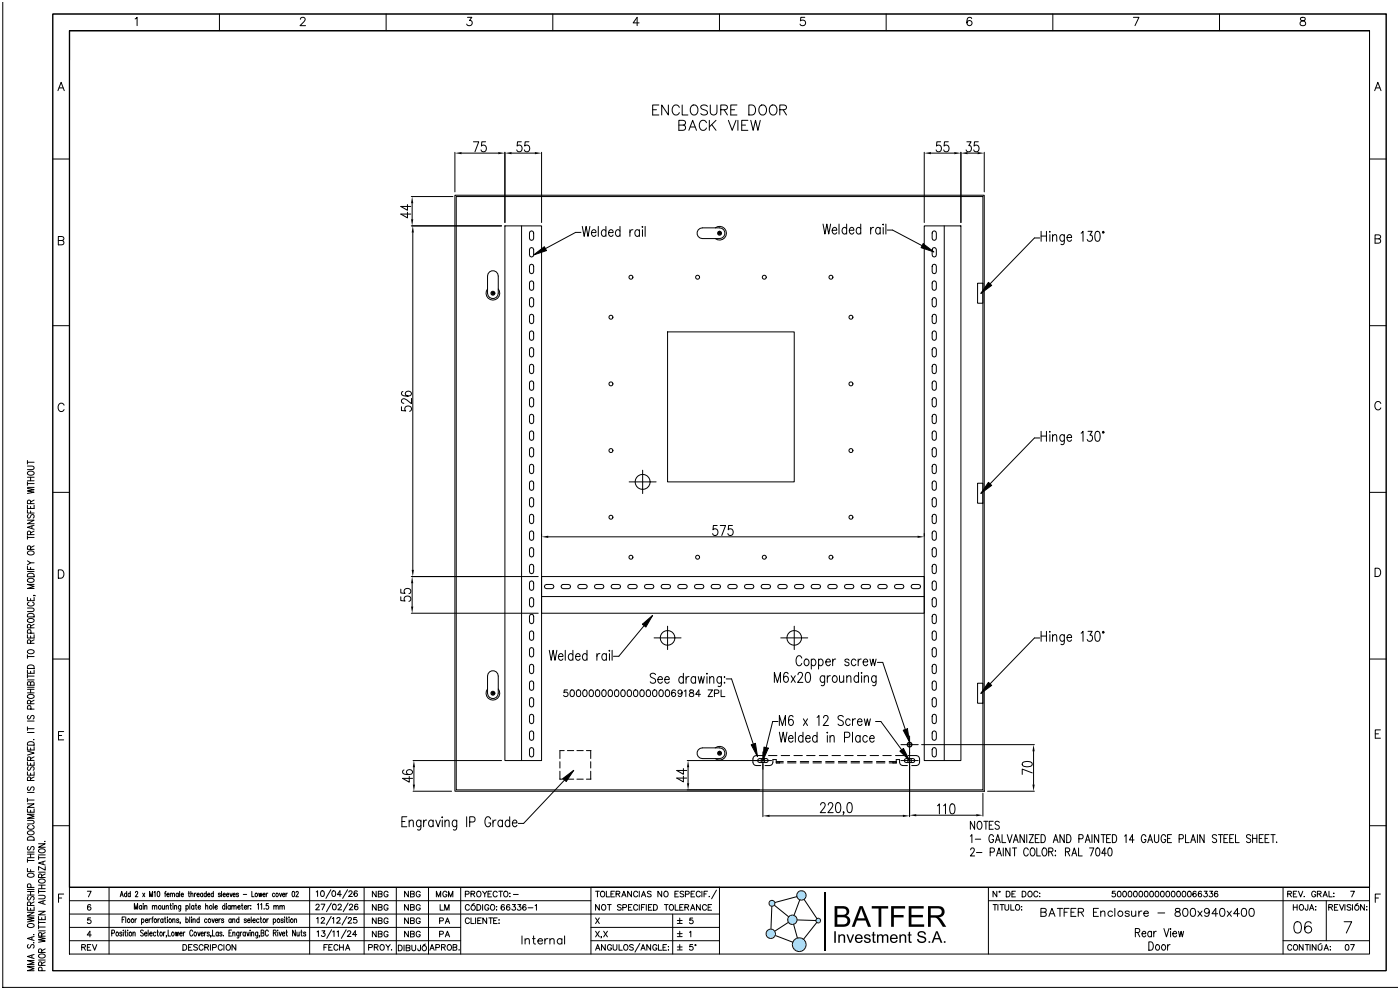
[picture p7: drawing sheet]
<svg xmlns="http://www.w3.org/2000/svg" width="420mm" height="297mm" viewBox="0 0 420 297" stroke-linecap="round" stroke-linejoin="round" font-family="sans-serif">
<!-- layer: 0 -->
<g fill="none" stroke="#000" stroke-width=".3">
<path d="M15.8 4.2h400v287h-400zM20.8 9.2h.1M20.8 9.2h390v257h-390zM20.8 9.2h390v277h-390zM20.9 9.2l-.1 256.9M20.9 9.2h389.9v256.9h-389.9zM20.9 9.2l-.1 8.9M40.5 5.7l.6-.5v2.5M65.8 4.2v5M90.1 5.8l.5-.6 .8 .2a.78 .78 0 0 1-.2 1.1l-1.2 1.2h1.6M115.8 4.2v5M140.2 5.2h1.3l-.7 1a.83 .83 0 0 1 .6 1.3 .83 .83 0 0 1-1.4-.3"/>
<path d="M165.8 4.2v5M191.7 6.9h-1.8l1.2-1.7v2.5M215.8 4.2v5M241.4 5.2h-1.2l-.1 1.1a.88 .88 0 0 1 1.3-.1 .88 .88 0 0 1-.2 1.4 .88 .88 0 0 1-1.2-.4M265.8 4.2v5M291.4 5.6a.74 .74 0 0 0-1-.3 1.43 1.43 0 0 0 .4 2.4 .78 .78 0 0 0 .8-.8 .78 .78 0 0 0-.8-.8 .78 .78 0 0 0-.8 .8M315.8 4.2v5M339.9 5.2h1.7l-1.2 2.5M365.8 4.2v5M390.2 5.3a.51 .51 0 0 0 .2 .9 .9 .9 0 0 1 1 .3 .9 .9 0 0 1 0 1.1l-.9 .1a.72 .72 0 0 1-.6-.8 .72 .72 0 0 1 .7-.6l.5-.1a.51 .51 0 0 0 .3-.9zM17.4 27.2l.9-2.5 1 2.5M17.7 26.4h1.2"/>
<path d="M412.3 27.2l1-2.5 .9 2.5M412.7 26.4h1.2M15.8 47.7h5M123.4 59h12.4M136.4 45.7v11.9M136.8 59h158v177.9h-158zM138.4 45.9h11M142 42.5h1.6l-1.1 3M145.7 42.5h-1.2l-.1 1.3a.92 .92 0 0 1 1.2 .1 .92 .92 0 0 1 0 1.3 .92 .92 0 0 1-1.2 0l-.1-.2M151.4 45.7v21.1M153.4 45.9h7M156.4 42.5h-1.2l-.1 1.3a.92 .92 0 0 1 1.3 .1 .92 .92 0 0 1 0 1.3 .92 .92 0 0 1-1.3 0l-.1-.2"/>
<path d="M158.6 42.5h-1.1l-.1 1.3a.92 .92 0 0 1 1.2 .1 .92 .92 0 0 1 0 1.3 .92 .92 0 0 1-1.2 0l-.1-.2M162.4 45.7v21.1M277.2 45.7v21.1M279.2 45.9h7M282.1 42.5h-1.1l-.1 1.3a.92 .92 0 0 1 1.2 .1 .92 .92 0 0 1 0 1.3 .92 .92 0 0 1-1.2 0l-.1-.2M284.4 42.5h-1.1l-.1 1.3a.92 .92 0 0 1 1.2 .1 .92 .92 0 0 1 0 1.3 .92 .92 0 0 1-1.2 0l-.1-.2M288.2 45.7v21.1M290 42.5h1.2l-.6 1.2a.88 .88 0 0 1 .7 1.3 .88 .88 0 0 1-1.5 0M290.2 45.9h3M293.4 42.5h-1.1l-.1 1.3a.92 .92 0 0 1 1.2 .1 .92 .92 0 0 1 0 1.3 .92 .92 0 0 1-1.2 0l-.2-.2M295.2 45.7v11.9M410.8 47.7h5"/>
<path d="M17.5 72.1h1.1a.66 .66 0 0 1 .6 .7 .66 .66 0 0 1-.6 .6h-1.1v-2.5h1.1l.4 .3v.7l-.4 .2M122.2 63.6v1.8l-2-1.2h3M122.2 61.4v1.7l-2-1.2h3M123.4 67.8h27M123.6 61v4.8M123.8 69.8v101.1M160.1 76.5l3.2-2.5 .6 1.2zM174.2 69.7h-1.6l-9 4.9M174.6 67.9l.6 3 .6-3 .6 3 .5-3M177.4 69.8h1.4l-.3-.8a.63 .63 0 0 0-1 .3 .91 .91 0 0 0 0 1.1 .91 .91 0 0 0 1 .4l.3-.3M179.4 67.9v3M181.7 69.3a.66 .66 0 0 0-.6-.4 .66 .66 0 0 0-.6 .4 .91 .91 0 0 0-.1 1.1 .91 .91 0 0 0 1.1 .4l.2-.3"/>
<path d="M181.7 67.9v3M182.5 69.8h1.4l-.2-.8a.63 .63 0 0 0-1.1 .3 .91 .91 0 0 0 0 1.1 .91 .91 0 0 0 1.1 .4l.2-.3M186 69.3a.66 .66 0 0 0-.7-.4 .66 .66 0 0 0-.6 .4 .91 .91 0 0 0 0 1.1 .91 .91 0 0 0 1 .4l.3-.3M186 67.9v3M188.9 68.9v2M189.8 68.9a.81 .81 0 0 0-.9 .9M191.8 69.3a.66 .66 0 0 0-.6-.4 .66 .66 0 0 0-.7 .4 .91 .91 0 0 0 0 1.1 .91 .91 0 0 0 1.1 .4l.2-.3M191.8 68.9v2M192.7 67.9v.3zM192.7 68.9v2M193.5 67.9v3M246.9 67.2l.5 3 .6-3 .6 3 .5-3"/>
<path d="M249.6 69.1h1.4l-.3-.8a.63 .63 0 0 0-1 .3 .91 .91 0 0 0 0 1.1 .91 .91 0 0 0 1 .4l.3-.3M251.7 67.2v3M253.9 68.6a.66 .66 0 0 0-.6-.4 .66 .66 0 0 0-.6 .4 .91 .91 0 0 0-.1 1.1 .91 .91 0 0 0 1.1 .4l.2-.3M253.9 67.2v3M254.7 69.1h1.4l-.2-.8a.63 .63 0 0 0-1.1 .3 .91 .91 0 0 0 0 1.1 .91 .91 0 0 0 1.1 .4l.2-.3M258.2 68.6a.66 .66 0 0 0-.7-.4 .66 .66 0 0 0-.6 .4 .91 .91 0 0 0 0 1.1 .91 .91 0 0 0 1 .4l.3-.3M258.2 67.2v3M261.1 68.2v2M262 68.2a.81 .81 0 0 0-.9 .9M264 68.6a.66 .66 0 0 0-.6-.4 .66 .66 0 0 0-.7 .4 .91 .91 0 0 0 0 1.1 .91 .91 0 0 0 1.1 .4l.2-.3M264 68.2v2M264.9 67.2v.3z"/>
<path d="M264.9 68.2v2M265.7 67.2v3M266.1 69h1.6l8.9 4.7M276.9 73.1l3.2 2.5-3.8-1.3zM311.9 71.4h-1.6l-13.3 13.7M312.3 69.4v3M312.3 70.8h1.6M313.9 69.4v3M314.9 69.4v.3zM314.9 70.4v2M315.7 70.9l.6-.5 .5 .1 .1 1.9M315.7 70.4v2"/>
<path d="M319.2 70.4l-.1 2.7-.3 .3-.6-.2M319.2 70.8a.66 .66 0 0 0-.6-.4 .66 .66 0 0 0-.6 .4 .91 .91 0 0 0-.1 1.1 .91 .91 0 0 0 1.1 .3l.2-.3M320 71.2h1.4l-.2-.7a.63 .63 0 0 0-1.1 .3 .91 .91 0 0 0 0 1.1 .91 .91 0 0 0 1.1 .3l.2-.3M324.3 69.9l.5-.5v3M326.3 69.4h1.3l-.7 1.1a.88 .88 0 0 1 .7 1.4 .88 .88 0 0 1-1.5-.1M328.7 69.5l.6-.1a1.76 1.76 0 0 1 .6 2.4l-.3 .4-.5 .2a1.76 1.76 0 0 1-.6-2.5zM330.7 69.5h.3v.4h-.3zM412.4 71.6h1.1a.66 .66 0 0 1 .6 .7 .66 .66 0 0 1-.6 .6h-1.1v-2.5h1.1l.5 .3v.7l-.5 .2M15.8 97.7h5M296.5 84.7l.9 .9-3.2 2.4zM410.8 97.7h5M20.8 107.6h.1"/>
<path d="M120.8 117.4a.63 .63 0 0 0-.2 1.1 2.04 2.04 0 0 0 2.8-.4 .88 .88 0 0 0-1-.8 .88 .88 0 0 0-.7 1.2l.7 .3M123.4 119.5v1.6l-1.4-1.2-1-.3-.6 .5v.4l.7 .5M19.2 121.5a.92 .92 0 0 0-1-.6 .92 .92 0 0 0-.8 1v.6a.92 .92 0 0 0 .8 .9 .92 .92 0 0 0 1-.6M20.8 124.1h.1M120.4 122v1.1l1.3 .2a.92 .92 0 0 1 .1-1.3 .92 .92 0 0 1 1.2 0 .92 .92 0 0 1 .1 1.3l-.3 .1M311.9 131.4h-1.6l-13.3 13.7M312.3 129.4v3M312.3 130.8h1.6M313.9 129.4v3M314.9 129.4v.2zM314.9 130.4v2M315.7 130.9l.6-.5 .5 .1 .1 1.9"/>
<path d="M315.7 130.4v2M319.2 130.4l-.1 2.7-.3 .3-.6-.2M319.2 130.8a.66 .66 0 0 0-.6-.5 .66 .66 0 0 0-.6 .5 .91 .91 0 0 0-.1 1.1 .91 .91 0 0 0 1.1 .3l.2-.3M320 131.2h1.4l-.2-.7a.63 .63 0 0 0-1.1 .3 .91 .91 0 0 0 0 1.1 .91 .91 0 0 0 1.1 .3l.2-.3M324.3 129.9l.5-.5v3M326.3 129.4h1.3l-.7 1.1a.88 .88 0 0 1 .7 1.4 .88 .88 0 0 1-1.5-.1M328.7 129.5l.6-.1a1.76 1.76 0 0 1 .6 2.4l-.3 .4-.5 .2a1.76 1.76 0 0 1-.6-2.5zM330.7 129.4h.3v.5h-.3zM414.2 121a.92 .92 0 0 0-1.1-.6 .92 .92 0 0 0-.7 1v.6a.92 .92 0 0 0 .7 .9 .92 .92 0 0 0 1.1-.6M15.8 147.7h5M188.7 144.5h8.1M192.7 141v7"/>
<path d="M215.1 157.6h-1.1l-.1 1.3a.92 .92 0 0 1 1.2 .1 .92 .92 0 0 1 0 1.2 .92 .92 0 0 1-1.2 .1l-.2-.3M216 157.6h1.6l-1.1 3M219.7 157.6h-1.2l-.1 1.3a.92 .92 0 0 1 1.3 .1 .92 .92 0 0 1 0 1.2 .92 .92 0 0 1-1.3 .1l-.1-.3M296.5 144.7l.9 .9-3.2 2.4zM410.8 147.7h5M17.5 170.9h.8a1.33 1.33 0 0 1 .9 1.3 1.33 1.33 0 0 1-.9 1.2h-.8zM20.8 161.8h.1M20.8 178.3h.1M120.2 179v1.1l1.3 .2a.92 .92 0 0 1 .1-1.3 .92 .92 0 0 1 1.2 0 .92 .92 0 0 1 .1 1.3l-.3 .1M120.2 176.7v1.2l1.3 .1a.92 .92 0 0 1 .1-1.3 .92 .92 0 0 1 1.2 0 .92 .92 0 0 1 .1 1.3l-.3 .1M123.4 172.9h38M123.6 174.9v7"/>
<path d="M162.4 160.2v.6M164.4 161h110.8M277.2 160v.8M412.4 170.4h.9a1.33 1.33 0 0 1 .8 1.3 1.33 1.33 0 0 1-.8 1.2h-.9zM15.8 197.7h5M123.4 183.9h38M164.7 195l.6 3 .6-3 .6 3 .5-3M167.5 196.9h1.4l-.3-.7a.63 .63 0 0 0-1 .3 .91 .91 0 0 0 0 1.1 .91 .91 0 0 0 1 .3l.3-.3M169.5 195v3M171.8 196.5a.66 .66 0 0 0-.6-.5 .66 .66 0 0 0-.6 .5 .91 .91 0 0 0-.1 1.1 .91 .91 0 0 0 1.1 .3l.2-.3M171.8 195v3M172.6 196.9h1.4l-.2-.7a.63 .63 0 0 0-1.1 .3 .91 .91 0 0 0 0 1.1 .91 .91 0 0 0 1.1 .3l.2-.3"/>
<path d="M176.1 196.5a.66 .66 0 0 0-.7-.5 .66 .66 0 0 0-.6 .5 .91 .91 0 0 0 0 1.1 .91 .91 0 0 0 1 .3l.3-.3M176.1 195v3M179 196v2M179.9 196a.81 .81 0 0 0-.9 .9M181.9 196.5a.66 .66 0 0 0-.6-.5 .66 .66 0 0 0-.7 .5 .91 .91 0 0 0 0 1.1 .91 .91 0 0 0 1.1 .3l.2-.3M181.9 196v2M182.8 195v.3zM182.8 196v2M183.6 195v3M192.7 187.2l3-2.6-2 3.5zM193.2 187.7l-7.6 9.1h-1.6M196.2 191.3h8.1"/>
<path d="M200.2 187.8v7M234.2 191.3h8.1M238.2 187.8v7M240.5 197.4a.89 .89 0 0 0-1.1-.7 .89 .89 0 0 0-.6 1.1v.7a.89 .89 0 0 0 .6 1.2 .89 .89 0 0 0 1.1-.7M241.5 197.8a.63 .63 0 0 1 1 .3 .91 .91 0 0 1 .1 1.1 .91 .91 0 0 1-1.1 .3 1.22 1.22 0 0 1 0-1.7zM243.3 198.1a.66 .66 0 0 1 .7-.4 .66 .66 0 0 1 .6 .4 .91 .91 0 0 1 0 1.1 .91 .91 0 0 1-1 .3l-.3-.3M243.3 197.7v3M245.5 198.1a.66 .66 0 0 1 .6-.4 .66 .66 0 0 1 .7 .4 .91 .91 0 0 1 0 1.1 .91 .91 0 0 1-1.1 .3l-.2-.3M245.5 197.7v3M247.7 198.5h1.4l-.3-.7a.63 .63 0 0 0-1 .3 .91 .91 0 0 0 0 1.1 .91 .91 0 0 0 1 .3l.3-.3M249.7 197.7v2M250.7 197.7a.81 .81 0 0 0-1 .8"/>
<path d="M254.7 198.1a.66 .66 0 0 0-.7-.4 .66 .66 0 0 0-.6 .4l.1 .3 1 .4 .2 .4a.66 .66 0 0 1-.7 .5 .66 .66 0 0 1-.6-.5M256.7 198.1a.66 .66 0 0 0-.6-.4 .66 .66 0 0 0-.6 .4 .91 .91 0 0 0-.1 1.1 .91 .91 0 0 0 1.1 .3l.2-.3M257.4 197.7v2M258.3 197.7a.81 .81 0 0 0-.9 .8M258.9 198.5h1.4l-.3-.7a.63 .63 0 0 0-1 .3 .91 .91 0 0 0 0 1.1 .91 .91 0 0 0 1 .3l.3-.3M260.9 197.7l.5 2 .4-2 .5 2 .5-2M263.2 198.7h1.6l6.7 20.1M311.9 191.4h-1.6l-13.3 13.7M312.3 189.4v3M312.3 190.8h1.6M313.9 189.4v3M314.9 189.4v.2z"/>
<path d="M314.9 190.4v2M315.7 190.9l.6-.5 .5 .1 .1 1.9M315.7 190.4v2M319.2 190.4l-.1 2.7-.3 .3-.6-.2M319.2 190.8a.66 .66 0 0 0-.6-.5 .66 .66 0 0 0-.6 .5 .91 .91 0 0 0-.1 1.1 .91 .91 0 0 0 1.1 .3l.2-.3M320 191.2h1.4l-.2-.7a.63 .63 0 0 0-1.1 .3 .91 .91 0 0 0 0 1.1 .91 .91 0 0 0 1.1 .3l.2-.3M324.3 189.9l.5-.5v3M326.3 189.4h1.3l-.7 1.1a.88 .88 0 0 1 .7 1.3 .88 .88 0 0 1-1.5 0M328.7 189.5l.6-.1a1.76 1.76 0 0 1 .6 2.4l-.3 .4-.5 .2a1.76 1.76 0 0 1-.6-2.5zM330.7 189.4h.3v.4h-.3zM410.8 197.7h5M19.1 219.4h-1.5v2.5h1.5"/>
<path d="M170.2 206.9h-1l-.1 .9a.71 .71 0 0 1 1.1 0 .71 .71 0 0 1-.1 1 .71 .71 0 0 1-1.1-.3M171.2 207a.65 .65 0 0 1 1 .3l.1 .5a.86 .86 0 0 1-.8 1.1 1.28 1.28 0 0 1-.3-1.9zM173.1 207a.65 .65 0 0 1 1 .3l.1 .5a.86 .86 0 0 1-.8 1.1 1.28 1.28 0 0 1-.3-1.9zM175 207a.65 .65 0 0 1 1 .3l.1 .5a.86 .86 0 0 1-.8 1.1 1.28 1.28 0 0 1-.3-1.9zM177 207a.65 .65 0 0 1 .9 .3l.1 .5a.86 .86 0 0 1-.8 1.1 1.28 1.28 0 0 1-.2-1.9zM178.9 207a.65 .65 0 0 1 .9 .3l.1 .5a.86 .86 0 0 1-.8 1.1 1.28 1.28 0 0 1-.2-1.9zM180.8 207a.65 .65 0 0 1 .9 .3l.1 .5a.86 .86 0 0 1-.8 1.1 1.28 1.28 0 0 1-.2-1.9zM182.7 207a.65 .65 0 0 1 .9 .3l.1 .5a.86 .86 0 0 1-.7 1.1 1.28 1.28 0 0 1-.3-1.9zM184.6 207a.65 .65 0 0 1 .9 .3l.1 .5a.86 .86 0 0 1-.7 1.1 1.28 1.28 0 0 1-.3-1.9zM186.5 207a.65 .65 0 0 1 .9 .3l.1 .5a.86 .86 0 0 1-.7 1.1 1.28 1.28 0 0 1-.3-1.9zM188.4 207a.65 .65 0 0 1 .9 .3l.1 .5a.86 .86 0 0 1-.7 1.1 1.28 1.28 0 0 1-.3-1.9zM190.3 207a.65 .65 0 0 1 .9 .3l.1 .5a.86 .86 0 0 1-.7 1.1 1.28 1.28 0 0 1-.3-1.9z"/>
<path d="M192.2 207a.65 .65 0 0 1 .9 .3l.1 .5a.86 .86 0 0 1-.7 1.1 1.28 1.28 0 0 1-.3-1.9zM194.1 207a.65 .65 0 0 1 .9 .3l.1 .5a.86 .86 0 0 1-.7 1.1 1.28 1.28 0 0 1-.3-1.9zM196 207a.65 .65 0 0 1 .9 .3l.1 .5a.86 .86 0 0 1-.7 1.1 1.28 1.28 0 0 1-.3-1.9zM196.6 202.4a.8 .8 0 0 0-1-.5 .8 .8 0 0 0-.5 1l1.3 .7a.76 .76 0 0 1-.3 1.3l-.8-.1-.3-.3M197.3 203.8h1.4l-.2-.7a.63 .63 0 0 0-1.1 .3 .91 .91 0 0 0 0 1.1 .91 .91 0 0 0 1.1 .3l.2-.3M197.9 207a.65 .65 0 0 1 1 .3v.5a.86 .86 0 0 1-.7 1.1 1.28 1.28 0 0 1-.3-1.9zM199.4 203.8h1.3l-.2-.7a.63 .63 0 0 0-1 .3 .91 .91 0 0 0 0 1.1 .91 .91 0 0 0 1 .3l.2-.3M199.8 207a.65 .65 0 0 1 1 .3l.1 .5a.86 .86 0 0 1-.8 1.1 1.28 1.28 0 0 1-.3-1.9zM202.6 207.2l-.1-.2a.65 .65 0 0 0-1 .3v1.3a.62 .62 0 0 0 1 .1 .62 .62 0 0 0-.2-1 .62 .62 0 0 0-.9 .6M204.6 207.6a.62 .62 0 0 1-.9 .5 .62 .62 0 0 1-.2-1 .62 .62 0 0 1 1 .1l.1 .4a.94 .94 0 0 1-.8 1.3l-.4-.3M205 203.4a.66 .66 0 0 0-.7-.5 .66 .66 0 0 0-.6 .5 .91 .91 0 0 0 0 1.1 .91 .91 0 0 0 1 .3l.3-.3M205 201.9v3"/>
<path d="M205.2 207.3l.5-.4v2M205.8 202.9v2M206.7 202.9a.81 .81 0 0 0-.9 .9M206.9 207v.6l.9 .3 .3 .4a.67 .67 0 0 1-.7 .7 .67 .67 0 0 1-.6-.7l.2-.4 1-.5-.1-.4zM208.6 203.4a.66 .66 0 0 0-.6-.5 .66 .66 0 0 0-.6 .5 .91 .91 0 0 0-.1 1.1 .91 .91 0 0 0 1.1 .3l.2-.3M208.6 202.9v2M209.4 202.9l.5 2 .4-2 .5 2 .5-2M210.1 208.3h-1.4l.9-1.4v2M212 201.9v.3zM212 202.9v2M212.4 206.9h1.3l-1.3 2h1.3M212.8 203.5l.6-.6 .6 .2 .1 1.8"/>
<path d="M212.8 202.9v2M214.3 208l1.1-.1 .2-.3-.1-.5-1.2-.2v2M216.3 206.9v2h1.1M216.4 202.9l-.1 2.7-.4 .3-.5-.1M216.4 203.4a.66 .66 0 0 0-.6-.5 .66 .66 0 0 0-.7 .5 .91 .91 0 0 0 0 1.1 .91 .91 0 0 0 1.1 .3l.2-.3M217.3 202.9v.3zM217.3 204.6v.3zM217.8 203.6h1.6l6.5 19.6M232.3 204.7v-3l.9 3 .9-3v3M233.4 216.4h-1.6l-2 7.8M233.8 217.6v-3l.9 3 .9-3v3M233.8 219.6l.5 3 .6-3 .6 3 .5-3"/>
<path d="M236.4 202.1a.63 .63 0 0 0-1.1-.3 2.04 2.04 0 0 0 .4 2.9 .88 .88 0 0 0 .8-1.1 .88 .88 0 0 0-1.2-.6l-.3 .7M237.3 202.7l1.2 2M237.9 215a.63 .63 0 0 0-1.1-.3 2.04 2.04 0 0 0 .4 2.9 .88 .88 0 0 0 .8-1 .88 .88 0 0 0-1.2-.7l-.3 .7M238.5 202.7l-1.2 2M238.6 219.6v3M239.3 202.4l.5-.7 .7 .1 .2 .4-.3 1-1.2 1.5h1.6M240.8 219.6v3M241 215.6l1.2 2M241.9 201.8l.5-.1a1.76 1.76 0 0 1 .6 2.4l-.2 .4-.6 .2a1.76 1.76 0 0 1-.6-2.5zM242.2 215.6l-1.2 2M245.1 215.2l.5-.6v3M245.1 219.6v3"/>
<path d="M247 215.3l.5-.7 .6 .1 .3 .5-.4 1-1.1 1.4h1.6M247.3 202.7l-.1 2.7-.3 .3-.6-.2M247.3 203.1a.66 .66 0 0 0-.6-.5 .66 .66 0 0 0-.6 .5 .91 .91 0 0 0 0 1.1 .91 .91 0 0 0 1 .3l.2-.3M248.1 202.7v2M248.1 219.6v.3zM249.1 202.7a.81 .81 0 0 0-1 .8M250 202.8a.63 .63 0 0 1 1 .3 .91 .91 0 0 1 0 1.1 .91 .91 0 0 1-1 .3 1.22 1.22 0 0 1 0-1.7zM251.8 202.7l.1 1.8 .6 .2 .6-.6M252.9 215a.8 .8 0 0 0-1-.4 .8 .8 0 0 0-.4 1l1.2 .7a.76 .76 0 0 1-.3 1.3l-.8-.1-.3-.3M253.1 202.7v2M254 203.2l.5-.5 .6 .1 .1 1.9M254 202.7v2"/>
<path d="M255 216a.66 .66 0 0 0-.6-.4 .66 .66 0 0 0-.7 .4 .91 .91 0 0 0 0 1.1 .91 .91 0 0 0 1.1 .4l.2-.3M255.7 215.6v2M255.7 219.6v3M256.6 215.6a.81 .81 0 0 0-.9 .9M257.2 216.5h1.3l-.2-.8a.63 .63 0 0 0-1 .3 .91 .91 0 0 0 0 1.1 .91 .91 0 0 0 1 .4l.2-.3M257.5 203.1a.66 .66 0 0 0-.6-.5 .66 .66 0 0 0-.6 .5 .91 .91 0 0 0-.1 1.1 .91 .91 0 0 0 1.1 .3l.2-.3M257.5 201.7v3M258.4 201.7v.3zM258.4 202.7v2M259.2 203.2l.6-.5 .6 .1 .1 1.9M259.2 202.7v2M259.2 215.6l.5 2 .4-2 .5 2 .5-2"/>
<path d="M262.6 216.4h1.6l6.2 8.5M262.8 202.7l-.2 2.7-.3 .3-.6-.2M262.8 203.1a.66 .66 0 0 0-.7-.5 .66 .66 0 0 0-.6 .5 .91 .91 0 0 0 0 1.1 .91 .91 0 0 0 1 .3l.3-.3M270.9 219l1.3-.4 .6 4zM296.5 204.6l.9 1-3.2 2.4zM414 218.9h-1.5v2.5h1.5M17.6 220.6h.9M121.2 230.9a.63 .63 0 0 0-.3 1.1 2.04 2.04 0 0 0 2.8-.4 .88 .88 0 0 0-1-.8 .88 .88 0 0 0-.7 1.2l.7 .3M122.7 232.9v1.7l-2-1.1h3M123.9 228.1h26.5M123.9 237.3h11.5M124.1 230.1v5.2"/>
<path d="M167.9 231.3v2.4h1.3M167.9 228.5v1.9M167.9 233.7h.1M168.9 233.5l3.2-2.5-2.3 3.4zM169.2 225.1h-1.3v2.4M169.3 233.9l-12.3 13.1h-1.6M170.2 225.1h1.9M170.2 233.7h1.9M173 225.1h1.9M173 233.7h1.9M175.9 225.1h1.3v2.4M177.2 228.5v1.9"/>
<path d="M177.2 231.3v2.4h-1.3M177.2 225.1h.1M177.2 233.7h.1M205 232.8v1.7l-2-1.1h3M205 230.5v1.7l-2-1.1h3M206.1 228.1h21.7M206.1 236.9h21.7M206.4 230.1v4.8M225.3 223.4l1.3-.4 .6 4zM228.8 229.1v15.9M229.1 224.1l1.3 .3-1.6 3.7zM236.5 221.5h1.4l-.3-.8a.63 .63 0 0 0-1 .3 .91 .91 0 0 0 0 1.1 .91 .91 0 0 0 1 .4l.3-.3"/>
<path d="M240.8 221a.66 .66 0 0 0-.6-.4 .66 .66 0 0 0-.6 .4 .91 .91 0 0 0 0 1.1 .91 .91 0 0 0 1 .4l.2-.3M241.6 221.5h1.4l-.2-.8a.63 .63 0 0 0-1 .3 .91 .91 0 0 0-.1 1.1 .91 .91 0 0 0 1.1 .4l.2-.3M245.1 221a.66 .66 0 0 0-.7-.4 .66 .66 0 0 0-.6 .4 .91 .91 0 0 0 0 1.1 .91 .91 0 0 0 1 .4l.3-.3M248.1 220.6v2M248.9 221.2l.6-.6 .6 .1 .1 1.9M248.9 220.6v2M253.3 221.2h1a.81 .81 0 0 0 .6-.8 .81 .81 0 0 0-.6-.8h-1v3M258 221a.66 .66 0 0 0-.7-.4 .66 .66 0 0 0-.6 .4 .91 .91 0 0 0 0 1.1 .91 .91 0 0 0 1 .4l.3-.3M258 220.6v2M260.1 221a.66 .66 0 0 0-.6-.4 .66 .66 0 0 0-.6 .4 .91 .91 0 0 0 0 1.1 .91 .91 0 0 0 1 .4l.2-.3M260.8 221.5h1.4l-.2-.8a.63 .63 0 0 0-1.1 .3 .91 .91 0 0 0 0 1.1 .91 .91 0 0 0 1.1 .4l.2-.3M269.9 225.3l1.1-.8 1.8 3.6z"/>
<path d="M272.8 229.1v15.9M276.4 223.3h33.8M294.8 237.9v6.9M296.2 237.3h14M306.7 228.7a2.8 2.8 0 0 1 2.8 0l.1 .6a1.76 1.76 0 0 1-2.4 .6l-.6-.6zM309.6 231.8l-3-1.1v1.6M310 225.3v10M412.5 220.1h.9M15.8 247.7h5M20.8 248.5h.1M120.5 246.4h1M122 245h-1.5v3h1.5"/>
<path d="M122.7 246.5l.6-.5 .6 .1 .1 1.9M122.7 246v2M126.3 246l-.2 2.7-.3 .3-.6-.2M126.3 246.4a.66 .66 0 0 0-.7-.5 .66 .66 0 0 0-.6 .5 .91 .91 0 0 0 0 1.1 .91 .91 0 0 0 1 .3l.3-.3M127.1 246v2M128 246a.81 .81 0 0 0-.9 .8M129.9 246.4a.66 .66 0 0 0-.6-.5 .66 .66 0 0 0-.6 .5 .91 .91 0 0 0-.1 1.1 .91 .91 0 0 0 1.1 .3l.2-.3M129.9 246v2M130.7 246l.7 2 .7-2M132.7 245v.3zM132.7 246v2M133.5 246.5l.5-.5 .6 .1 .1 1.9"/>
<path d="M133.5 246v2M137 246l-.1 2.7-.4 .3-.5-.2M137 246.4a.66 .66 0 0 0-.6-.5 .66 .66 0 0 0-.7 .5 .91 .91 0 0 0 0 1.1 .91 .91 0 0 0 1.1 .3l.2-.3M140 245v3M140.9 246.5h1a.81 .81 0 0 0 .6-.7 .81 .81 0 0 0-.6-.8h-1v3M147.2 245.7a.89 .89 0 0 0-1.1-.7 .89 .89 0 0 0-.7 1.1v.7a.9 .9 0 0 0 .9 1.2 .9 .9 0 0 0 .9-1.2h-.6M147.8 246v2M148.8 246a.81 .81 0 0 0-1 .8M150.7 246.4a.66 .66 0 0 0-.6-.5 .66 .66 0 0 0-.7 .5 .91 .91 0 0 0 0 1.1 .91 .91 0 0 0 1.1 .3l.2-.3M150.7 246v2M152.9 246.4a.66 .66 0 0 0-.7-.5 .66 .66 0 0 0-.6 .5 .91 .91 0 0 0 0 1.1 .91 .91 0 0 0 1 .3l.3-.3M152.9 245v3"/>
<path d="M153.7 246.8h1.3l-.2-.7a.63 .63 0 0 0-1 .3 .91 .91 0 0 0 0 1.1 .91 .91 0 0 0 1 .3l.2-.3M230.8 244.7h40M246.1 241.5l.5-.8h.4l.5 .6-.3 1-1.2 1.4h1.6M248.4 241.5l.5-.8 .7 .2 .2 .4-.4 1-1.1 1.4h1.6M250.9 240.9l.6-.2a1.76 1.76 0 0 1 .6 2.5l-.3 .4-.5 .1a1.76 1.76 0 0 1-.6-2.4zM253.1 243.6h-.2h.2l-.2 .7M254.4 240.9l.5-.2a1.76 1.76 0 0 1 .6 2.5l-.2 .4-.6 .1a1.76 1.76 0 0 1-.6-2.4zM274.8 244.5h18M281.2 241.7l.6-.6v3M283 241.7l.6-.6v3M285.2 241.3l.6-.2a1.76 1.76 0 0 1 .5 2.4l-.2 .5-.6 .1a1.76 1.76 0 0 1-.5-2.4zM410.8 247.7h5"/>
<path d="M17.6 269.3h.9M19.1 268.2h-1.5v2.5M20.8 278.2h117.4M20.8 274.2h195M20.8 270.2h156.4M20.8 266.2h390M32.7 266.2v20M92.9 266.2v20M109.2 266.2v20M118.9 266.2v20M128.5 266.2v20M138.2 266.2v20"/>
<path d="M215.8 266.2v20M296.5 270.2h114.3M296.5 266.2v20M384.8 266.2v20M397.8 270.2v12M412.5 269.3h.9M414 268.2h-1.5v2.5M20.8 282.2h117.4M384.8 282.2h26"/>
<circle cx="192.7" cy="144.5" r="2.25"/>
<circle cx="228.8" cy="228.1" r=".6"/>
<circle cx="272.8" cy="223.3" r=".74"/>
<circle cx="272.8" cy="228.1" r=".6"/>
<circle cx="272.8" cy="223.3" r=".6"/>
</g>
<!-- layer: _IGV_Envolvente -->
<g fill="none" stroke="#000" stroke-width=".3">
<path d="M136.4 58.6h158.8v178.7h-158.8zM151.4 67.8h11v160.3h-11zM156.4 67.8v160.3M159 69.4l.4-.2 .5 .2 .2 .5v1.6l-.2 .4-.5 .2-.4-.2-.2-.4zM159 74.4l.4-.2 .5 .2 .2 .5v1.6l-.2 .4-.5 .2-.4-.2-.2-.4zM159 79.4l.4-.2 .5 .2 .2 .5v1.6l-.2 .4-.5 .2-.4-.2-.2-.4zM277.2 67.8h11v160.3h-11zM279.8 69.4l.4-.2 .5 .2 .1 .5v1.6l-.1 .4-.5 .2-.4-.2-.2-.4zM279.8 74.4l.4-.2 .5 .2 .1 .5v1.6l-.1 .4-.5 .2-.4-.2-.2-.4zM279.8 79.4l.4-.2 .5 .2 .1 .5v1.6l-.1 .4-.5 .2-.4-.2-.2-.4zM283.2 67.8v160.3M159 84.4l.4-.2 .5 .2 .2 .5v1.6l-.2 .4-.5 .2-.4-.2-.2-.4z"/>
<path d="M159 89.4l.4-.2 .5 .2 .2 .5v1.6l-.2 .4-.5 .2-.4-.2-.2-.4zM159 94.4l.4-.2 .5 .2 .2 .5v1.6l-.2 .4-.5 .2-.4-.2-.2-.4zM159 99.4l.4-.2 .5 .2 .2 .5v1.6l-.2 .4-.5 .2-.4-.2-.2-.4zM279.8 84.4l.4-.2 .5 .2 .1 .5v1.6l-.1 .4-.5 .2-.4-.2-.2-.4zM279.8 89.4l.4-.2 .5 .2 .1 .5v1.6l-.1 .4-.5 .2-.4-.2-.2-.4zM279.8 94.4l.4-.2 .5 .2 .1 .5v1.6l-.1 .4-.5 .2-.4-.2-.2-.4zM279.8 99.4l.4-.2 .5 .2 .1 .5v1.6l-.1 .4-.5 .2-.4-.2-.2-.4zM293.2 84.9h1.6v6h-1.6zM159 104.4l.4-.2 .5 .2 .2 .5v1.6l-.2 .4-.5 .2-.4-.2-.2-.4zM159 109.4l.4-.2 .5 .2 .2 .5v1.6l-.2 .4-.5 .2-.4-.2-.2-.4zM159 114.4l.4-.2 .5 .2 .2 .5v1.6l-.2 .4-.5 .2-.4-.2-.2-.4zM159 119.4l.4-.2 .5 .2 .2 .5v1.6l-.2 .4-.5 .2-.4-.2-.2-.4z"/>
<path d="M279.8 104.4l.4-.2 .5 .2 .1 .5v1.6l-.1 .4-.5 .2-.4-.2-.2-.4zM279.8 109.4l.4-.2 .5 .2 .1 .5v1.6l-.1 .4-.5 .2-.4-.2-.2-.4zM279.8 114.4l.4-.2 .5 .2 .1 .5v1.6l-.1 .4-.5 .2-.4-.2-.2-.4zM279.8 119.4l.4-.2 .5 .2 .1 .5v1.6l-.1 .4-.5 .2-.4-.2-.2-.4zM159 124.4l.4-.2 .5 .2 .2 .5v1.6l-.2 .4-.5 .2-.4-.2-.2-.4zM159 129.4l.4-.2 .5 .2 .2 .5v1.6l-.2 .4-.5 .2-.4-.2-.2-.4zM159 134.4l.4-.2 .5 .2 .2 .5v1.6l-.2 .4-.5 .2-.4-.2-.2-.4zM159 139.4l.4-.2 .5 .2 .2 .5v1.6l-.2 .4-.5 .2-.4-.2-.2-.4zM279.8 124.4l.4-.2 .5 .2 .1 .5v1.6l-.1 .4-.5 .2-.4-.2-.2-.4zM279.8 129.4l.4-.2 .5 .2 .1 .5v1.6l-.1 .4-.5 .2-.4-.2-.2-.4zM279.8 134.4l.4-.2 .5 .2 .1 .5v1.6l-.1 .4-.5 .2-.4-.2-.2-.4zM279.8 139.4l.4-.2 .5 .2 .1 .5v1.6l-.1 .4-.5 .2-.4-.2-.2-.4z"/>
<path d="M159 144.4l.4-.2 .5 .2 .2 .5v1.6l-.2 .4-.5 .2-.4-.2-.2-.4zM159 149.4l.4-.2 .5 .2 .2 .5v1.6l-.2 .4-.5 .2-.4-.2-.2-.4zM159 154.4l.4-.2 .5 .2 .2 .5v1.6l-.2 .4-.5 .2-.4-.2-.2-.4zM159 159.4l.4-.2 .5 .2 .2 .5v1.6l-.2 .4-.5 .2-.4-.2-.2-.4zM279.8 144.4l.4-.2 .5 .2 .1 .5v1.6l-.1 .4-.5 .2-.4-.2-.2-.4zM279.8 149.4l.4-.2 .5 .2 .1 .5v1.6l-.1 .4-.5 .2-.4-.2-.2-.4zM279.8 154.4l.4-.2 .5 .2 .1 .5v1.6l-.1 .4-.5 .2-.4-.2-.2-.4zM279.8 159.4l.4-.2 .5 .2 .1 .5v1.6l-.1 .4-.5 .2-.4-.2-.2-.4zM293.2 144.9h1.6v6h-1.6zM159 164.4l.4-.2 .5 .2 .2 .5v1.5l-.2 .5-.5 .2-.4-.2-.2-.5zM159 169.4l.4-.2 .5 .2 .2 .4v1.6l-.2 .5-.5 .2-.4-.2-.2-.5zM159 174.4l.4-.2 .5 .2 .2 .4v1.6l-.2 .5-.5 .2-.4-.2-.2-.5z"/>
<path d="M159 179.4l.4-.2 .5 .2 .2 .4v1.6l-.2 .5-.5 .2-.4-.2-.2-.5zM162.4 172.9h114.8v11h-114.8zM162.4 178.9h114.8M163.5 175.5l2-.2 .5 .2 .1 .4-.1 .5-.5 .2h-1.6l-.4-.2-.2-.5zM168.5 175.5l2-.2 .5 .2 .1 .4-.1 .5-.5 .2h-1.6l-.4-.2-.2-.5zM173.5 175.5l2-.2 .5 .2 .1 .4-.1 .5-.5 .2h-1.6l-.4-.2-.2-.5zM178.5 175.5l2-.2 .5 .2 .1 .4-.1 .5-.5 .2h-1.6l-.4-.2-.2-.5zM183.5 175.5l2-.2 .4 .2 .2 .4-.2 .5-.4 .2h-1.6l-.4-.2-.2-.5zM188.5 175.5l2-.2 .4 .2 .2 .4-.2 .5-.4 .2h-1.6l-.4-.2-.2-.5zM193.5 175.5l2-.2 .4 .2 .2 .4-.2 .5-.4 .2h-1.6l-.4-.2-.2-.5zM198.5 175.5l2-.2 .4 .2 .2 .4-.2 .5-.4 .2h-1.6l-.4-.2-.2-.5zM203.5 175.5l2-.2 .4 .2 .2 .4-.2 .5-.4 .2h-1.6l-.4-.2-.2-.5z"/>
<path d="M208.5 175.5l2-.2 .4 .2 .2 .4-.2 .5-.4 .2h-1.6l-.4-.2-.2-.5zM213.5 175.5l2-.2 .4 .2 .2 .4-.2 .5-.4 .2h-1.6l-.4-.2-.2-.5zM218.5 175.5l2-.2 .4 .2 .2 .4-.2 .5-.4 .2h-1.6l-.4-.2-.2-.5zM223.5 175.5l2-.2 .4 .2 .2 .4-.2 .5-.4 .2h-1.6l-.4-.2-.2-.5zM228.5 175.5l2-.2 .4 .2 .2 .4-.2 .5-.4 .2h-1.6l-.4-.2-.2-.5zM233.5 175.5l2-.2 .4 .2 .2 .4-.2 .5-.4 .2h-1.6l-.4-.2-.2-.5zM238.5 175.5l2-.2 .4 .2 .2 .4-.2 .5-.4 .2h-1.6l-.4-.2-.2-.5zM243.4 175.5l2.1-.2 .4 .2 .2 .4-.2 .5-.4 .2h-1.6l-.5-.2-.1-.5zM248.4 175.5l2.1-.2 .4 .2 .2 .4-.2 .5-.4 .2h-1.6l-.5-.2-.1-.5zM253.4 175.5l2.1-.2 .4 .2 .2 .4-.2 .5-.4 .2h-1.6l-.5-.2-.1-.5zM258.4 175.5l2.1-.2 .4 .2 .2 .4-.2 .5-.4 .2h-1.6l-.5-.2-.1-.5zM263.4 175.5l2.1-.2 .4 .2 .2 .4-.2 .5-.4 .2h-1.6l-.5-.2-.1-.5z"/>
<path d="M268.4 175.5l2.1-.2 .4 .2 .2 .4-.2 .5-.4 .2h-1.6l-.5-.2-.1-.5zM273.4 175.5l2.1-.2 .4 .2 .2 .4-.2 .5-.4 .2h-1.6l-.5-.2-.1-.5zM279.8 164.4l.4-.2 .5 .2 .1 .5v1.5l-.1 .5-.5 .2-.4-.2-.2-.5zM279.8 169.4l.4-.2 .5 .2 .1 .4v1.6l-.1 .5-.5 .2-.4-.2-.2-.5zM279.8 174.4l.4-.2 .5 .2 .1 .4v1.6l-.1 .5-.5 .2-.4-.2-.2-.5zM279.8 179.4l.4-.2 .5 .2 .1 .4v1.6l-.1 .5-.5 .2-.4-.2-.2-.5zM159 184.4l.4-.2 .5 .2 .2 .4v1.6l-.2 .5-.5 .2-.4-.2-.2-.5zM159 189.4l.4-.2 .5 .2 .2 .4v1.6l-.2 .5-.5 .2-.4-.2-.2-.5zM159 194.4l.4-.2 .5 .2 .2 .4v1.6l-.2 .5-.5 .2-.4-.2-.2-.5zM159 199.4l.4-.2 .5 .2 .2 .4v1.6l-.2 .5-.5 .2-.4-.2-.2-.5zM279.8 184.4l.4-.2 .5 .2 .1 .4v1.6l-.1 .5-.5 .2-.4-.2-.2-.5zM279.8 189.4l.4-.2 .5 .2 .1 .4v1.6l-.1 .5-.5 .2-.4-.2-.2-.5z"/>
<path d="M279.8 194.4l.4-.2 .5 .2 .1 .4v1.6l-.1 .5-.5 .2-.4-.2-.2-.5zM279.8 199.4l.4-.2 .5 .2 .1 .4v1.6l-.1 .5-.5 .2-.4-.2-.2-.5zM159 204.4l.4-.2 .5 .2 .2 .4v1.6l-.2 .5-.5 .2-.4-.2-.2-.5zM159 209.4l.4-.2 .5 .2 .2 .4v1.6l-.2 .5-.5 .2-.4-.2-.2-.5zM159 214.4l.4-.2 .5 .2 .2 .4v1.6l-.2 .5-.5 .2-.4-.2-.2-.5zM159 219.4l.4-.2 .5 .2 .2 .4v1.6l-.2 .5-.5 .2-.4-.2-.2-.5zM279.8 204.4l.4-.2 .5 .2 .1 .4v1.6l-.1 .5-.5 .2-.4-.2-.2-.5zM279.8 209.4l.4-.2 .5 .2 .1 .4v1.6l-.1 .5-.5 .2-.4-.2-.2-.5zM279.8 214.4l.4-.2 .5 .2 .1 .4v1.6l-.1 .5-.5 .2-.4-.2-.2-.5zM279.8 219.4l.4-.2 .5 .2 .1 .4v1.6l-.1 .5-.5 .2-.4-.2-.2-.5zM293.2 204.9h1.6v6h-1.6zM159 224.4l.4-.2 .5 .2 .2 .4v1.6l-.2 .5-.5 .2-.4-.2-.2-.5z"/>
<path d="M227.4 227.7l2.4-.2 .4 .2 .2 .4-.2 .4-.4 .2h-2l-.4-.2-.2-.4zM229.2 226.6l-2.9 .2a1.93 1.93 0 0 0 0 2.7l1.9 .1M230.5 226.6h2.5M232.8 228.4h2.1M233.8 228.4v.4M234.3 226.6h2.5M234.9 228.8h-2.1v-1h-1l-.1 1.3-.4 .4-1.8 .1M236.2 228.8h2.6M236.2 228.4h2.6M238.1 226.6h2.6M240 228.8h2.6M240 228.4h2.6"/>
<path d="M241.9 226.6h2.6M243.8 228.8h2.6M243.8 228.4h2.6M245.7 226.6h2.6M247.6 228.8h2.6M247.6 228.4h2.6M249.5 226.6h2.6M251.4 228.8h2.6M251.4 228.4h2.6M253.4 226.6h2.5M255.3 228.8h2.5M255.3 228.4h2.5"/>
<path d="M257.2 226.6h2.5M259.1 228.8h2.5M259.1 228.4h2.5M261 226.6h2.5M262.9 228.8h2.5M262.9 228.4h2.5M264.8 226.6h2.5M266.7 228.8h2.1v-1h1l.1 1.3 .4 .4 1.9 .1M266.7 228.4h2.1M267.8 228.4v.4M268.6 226.6h2.5M271.4 227.7l2.4-.2 .4 .2 .2 .4-.2 .4-.4 .2h-2l-.4-.2-.2-.4z"/>
<path d="M272.4 226.6l2.9 .2a1.93 1.93 0 0 1 0 2.7l-1.9 .1M279.8 224.4l.4-.2 .5 .2 .1 .4v1.6l-.1 .5-.5 .2-.4-.2-.2-.5z"/>
<circle cx="183.2" cy="95.1" r=".6"/>
<circle cx="189.2" cy="83.1" r=".6"/>
<circle cx="209.2" cy="83.1" r=".6"/>
<circle cx="229.2" cy="83.1" r=".6"/>
<circle cx="249.2" cy="83.1" r=".6"/>
<circle cx="255.2" cy="95.1" r=".6"/>
<circle cx="183.2" cy="115.1" r=".6"/>
<circle cx="255.2" cy="115.1" r=".6"/>
<circle cx="183.2" cy="135.1" r=".6"/>
<circle cx="255.2" cy="135.1" r=".6"/>
<circle cx="183.2" cy="155.1" r=".6"/>
<circle cx="255.2" cy="155.1" r=".6"/>
<circle cx="189.2" cy="167.1" r=".6"/>
<circle cx="209.2" cy="167.1" r=".6"/>
<circle cx="229.2" cy="167.1" r=".6"/>
<circle cx="249.2" cy="167.1" r=".6"/>
</g>
<!-- layer: _IGV_Componentes -->
<g fill="none" stroke="#000" stroke-width=".3">
<path d="M209.4 68.9l.6-.4 .7-.2h5.1a1.61 1.61 0 0 1 1.6 1.6 1.61 1.61 0 0 1-1.6 1.7h-5.1a1.61 1.61 0 0 1-1.5-1 1.61 1.61 0 0 1 .2-1.7zM214.5 68.3a2.06 2.06 0 0 1 2.8 .2 2.06 2.06 0 0 1 0 2.9 2.06 2.06 0 0 1-2.8 .2M216 69.6l-.5 .1 .2 .2-.1 .3 .2-.1 .2 .2M216 70.3h.1M216 69.6h.1M216 69.6l.1 .1M216.1 69.8l-.1 .5M216.1 69.7v.1M146.2 86.7a2.06 2.06 0 0 0 .2 2.8 2.06 2.06 0 0 0 2.8 0 2.06 2.06 0 0 0 .2-2.8M146.8 81.5a1.61 1.61 0 0 1 1.7-.2 1.61 1.61 0 0 1 .9 1.5v5.1a1.61 1.61 0 0 1-1.6 1.7 1.61 1.61 0 0 1-1.6-1.7v-5.1l.2-.7zM147.6 87.6v.7M147.7 87.6l.1 .2 .2-.2"/>
<path d="M147.7 88.3l.1-.2 .2 .2M147.7 88.3h-.1M147.7 87.6h-.1M148 87.6v.7M148 87.6h.1M148 88.3h.1M200.2 99.5h38v45h-38zM146.2 206.6a2.06 2.06 0 0 0 .2 2.8 2.06 2.06 0 0 0 2.8 0 2.06 2.06 0 0 0 .2-2.8M146.8 201.5a1.61 1.61 0 0 1 1.7-.2 1.61 1.61 0 0 1 .9 1.5v5.1a1.61 1.61 0 0 1-1.6 1.6 1.61 1.61 0 0 1-1.6-1.6v-5.1l.2-.7zM147.6 207.6v.6M147.7 207.6l.1 .2 .2-.2M147.7 208.2l.1-.1 .2 .1"/>
<path d="M147.7 208.2h-.1M147.7 207.6h-.1M148 207.6v.6M148 207.6h.1M148 208.2h.1M209.4 224.9l.6-.4 .7-.2h5.1a1.61 1.61 0 0 1 1.6 1.6 1.61 1.61 0 0 1-1.6 1.6h-5.1a1.61 1.61 0 0 1-1.5-.9 1.61 1.61 0 0 1 .2-1.7zM214.5 224.3a2.06 2.06 0 0 1 2.8 .2 2.06 2.06 0 0 1 0 2.8 2.06 2.06 0 0 1-2.8 .2M216 225.6l-.5 .1 .2 .2-.1 .3 .2-.1 .2 .1M216 226.2h.1M216 225.6h.1M216 225.6l.1 .1M216.1 225.7l-.1 .5"/>
<path d="M216.1 225.7h.1"/>
<circle cx="215.8" cy="69.9" r=".6"/>
<circle cx="147.8" cy="87.9" r=".6"/>
<circle cx="200.2" cy="191.3" r="2.2"/>
<circle cx="238.2" cy="191.3" r="2.2"/>
<circle cx="147.8" cy="207.9" r=".6"/>
<circle cx="215.8" cy="225.9" r=".6"/>
</g>
<!-- layer: 0 -->
<g fill="#000">
<path d="M136.4 45.9l2-.3v.7zM149.4 45.6l2 .3-2 .4zM151.4 45.9l2-.3v.7zM160.4 45.6l2 .3-2 .4zM277.2 45.9l2-.3v.7zM286.2 45.6l2 .3-2 .4zM288.2 45.9l2-.3v.7zM293.2 45.6l2 .3-2 .4zM123.3 65.8h.6l-.3 2zM123.6 59l.3 2h-.6zM123.8 67.8l.3 2h-.6zM160.1 76.5l3.2-2.5 .6 1.2z"/>
<path d="M276.9 73.1l3.2 2.5-3.8-1.3zM296.5 84.7l.9 .9-3.2 2.4zM296.5 144.7l.9 .9-3.2 2.4zM123.5 170.9h.6l-.3 2zM123.6 172.9l.3 2h-.6zM162.4 161l2-.3v.6zM275.2 160.7l2 .3-2 .3zM123.3 181.9h.6l-.3 2zM192.7 187.2l3-2.6-2 3.5zM270.9 219l1.3-.4 .6 4zM296.5 204.6l.9 1-3.2 2.4zM123.8 235.3h.7l-.4 2z"/>
<path d="M124.1 228.1l.4 2h-.7zM168.9 233.5l3.2-2.5-2.3 3.4zM206 234.9h.7l-.3 2zM206.4 228.1l.3 2h-.7zM225.3 223.4l1.3-.4 .6 4zM229.1 224.1l1.3 .3-1.6 3.7zM269.9 225.3l1.1-.8 1.8 3.6zM309.7 235.3h.6l-.3 2zM310 223.3l.3 2h-.6zM228.8 244.7l2-.3v.6zM270.8 244.4l2 .3-2 .3zM272.8 244.5l2-.3v.6z"/>
<path d="M292.8 244.2l2 .3-2 .3z"/>
</g>
<!-- layer: _TEXTO -->
<g fill="none" stroke="#000" stroke-width=".3">
<path d="M195.8 32.9h1.1M197.6 31.5h-1.8v3h1.8M200.5 31.5v3l-2-3v3M203.6 37.5h1.3a.79 .79 0 0 1 .7 .8 .79 .79 0 0 1-.7 .8h-1.3v-3h1.3l.6 .3v.8l-.6 .3M203.8 32.2a1.1 1.1 0 0 0-1.3-.7 1.1 1.1 0 0 0-.9 1.1 1.31 1.31 0 0 0 .3 1.5 1.31 1.31 0 0 0 1.4 .2l.5-.5M204.6 31.5v3h1.7M206.6 39.1l1.2-3 1.1 3M207 38.1h1.5M207.6 31.6a1.44 1.44 0 0 1 1.7 .7 1.44 1.44 0 0 1-.3 1.8 1.11 1.11 0 0 1-1.2 .4 1.11 1.11 0 0 1-.8-1.2 1.82 1.82 0 0 1 .6-1.7zM211.9 36.8a1.1 1.1 0 0 0-1.3-.7 1.1 1.1 0 0 0-.8 1.1 1.31 1.31 0 0 0 .2 1.5 1.31 1.31 0 0 0 1.5 .2l.4-.5M212.2 31.9a1.13 1.13 0 0 0-1.1-.5 1.13 1.13 0 0 0-.9 .8l.3 .4 1.1 .5a.73 .73 0 0 1 .6 .5 .73 .73 0 0 1-.3 .7 1.38 1.38 0 0 1-1.7-.2M212.8 36.1v3"/>
<path d="M213 31.5v2.1a1.01 1.01 0 0 0 1 .9 1.01 1.01 0 0 0 1-.9v-2.1M213.5 37.4l1.3 1.7M214.8 36.1l-2 2M216.2 32.9l1.7-.1 .3-.5-.2-.5-.5-.3h-1.3v3M217.2 32.9l1 1.6M218.5 36.1l1.1 3 1.1-3M219.2 32.9h1.1M221 31.5h-1.8v3h1.8M221.3 36.1v3M222.5 37.5h1.1M224.3 36.1h-1.8v3h1.8M224.6 31.5h1a1.6 1.6 0 0 1 1 1.5 1.6 1.6 0 0 1-1 1.5h-1z"/>
<path d="M225.2 36.1l.7 3 .7-3 .7 3 .7-3M228.2 31.6a1.44 1.44 0 0 1 1.7 .7 1.44 1.44 0 0 1-.3 1.8 1.11 1.11 0 0 1-1.3 .4 1.11 1.11 0 0 1-.7-1.2 1.82 1.82 0 0 1 .6-1.7zM231.3 31.6a1.44 1.44 0 0 1 1.7 .7 1.44 1.44 0 0 1-.3 1.8 1.11 1.11 0 0 1-1.2 .4 1.11 1.11 0 0 1-.8-1.2 1.82 1.82 0 0 1 .6-1.7zM233.9 32.9l1.7-.1 .3-.5-.2-.5-.5-.3h-1.3v3M234.9 32.9l1 1.6M291 250.8l.5-.5v2.4M291.1 254.9l.4-.6 .5 .1 .2 .4-.2 .8-1 1.1h1.3M292.3 246.3v2.4l-1.3-2.4v2.4M292.5 251.7h1.7M292.9 255.7h1.6M293.4 246.4l.2-.1a1.3 1.3 0 0 1 1 1 1.3 1.3 0 0 1-.4 1.3l-.2 .1a1.3 1.3 0 0 1-1-.9 1.3 1.3 0 0 1 .4-1.4zM295.1 246.3h1.2"/>
<path d="M295.7 246.3v2.4M296.7 247.5h.7M297 255.6l1.1-.1 .2-.4-.2-.7-1.1-.1v2.4M297.9 246.3h-1.2v2.4h1.2M298 250.9a.71 .71 0 0 0-.9-.6 .71 .71 0 0 0-.5 .9v.6a.72 .72 0 0 0 .7 .9 .72 .72 0 0 0 .7-.9h-.5M298.5 252.7l.8-2.4 .7 2.4M298.8 251.9h.9M298.9 256.7l.7-2.4 .8 2.4M299.2 255.9h.9M299.7 246.7a.64 .64 0 0 0-.8-.4 .64 .64 0 0 0-.4 .8l1 .6 .2 .7a.74 .74 0 0 1-1.3 0M300.5 250.3v2.4h1.1M300.9 254.3v2.4"/>
<path d="M302.1 250.3l.7 2.4 .8-2.4M302.9 254.3v2.4l-1.3-2.4v2.4M303.7 254.3h1.2M303.9 252.7l.8-2.4 .7 2.4M304.2 251.9h.9M304.3 254.3v2.4M307.2 250.3v2.4l-1.3-2.4v2.4M308 250.3v2.4M308.4 254.9a.71 .71 0 0 0-.9-.6 .71 .71 0 0 0-.5 .9v.6a.71 .71 0 0 0 .5 .9 .71 .71 0 0 0 .9-.5M308.7 250.3h1.3l-1.3 2.4h1.3M309.3 254.4l.2-.1a1.3 1.3 0 0 1 1 1 1.3 1.3 0 0 1-.4 1.3l-.2 .1a1.3 1.3 0 0 1-1-.9 1.3 1.3 0 0 1 .4-1.4zM310.5 251.5h.7"/>
<path d="M311 254.3v2.4h1.1M311.7 250.3h-1.2v2.4h1.2M312.2 250.3a1.28 1.28 0 0 1 1.4 .8 1.28 1.28 0 0 1-.4 1.5l-1 .1zM312.9 254.4l.2-.1a1.3 1.3 0 0 1 1 1 1.3 1.3 0 0 1-.5 1.3l-.2 .1a1.3 1.3 0 0 1-1-.9 1.3 1.3 0 0 1 .5-1.4zM314.5 255.5l1.1-.1 .2-.4-.2-.6-1.1-.1v2.4M315.2 255.5l.6 1.2M315.9 252.7l.7-2.4 .8 2.4M316.2 251.9h.9M316.5 255.1v.3zM316.5 256.5v.2zM319.2 250.3v2.4l-1.3-2.4v2.4M319.6 255.5l1.1-.1 .1-.4-.1-.6-1.1-.1v2.4"/>
<path d="M319.9 250.3a1.28 1.28 0 0 1 1.3 .8 1.28 1.28 0 0 1-.4 1.5l-.9 .1zM320.2 255.5l.6 1.2M321.5 256.7l.7-2.4 .7 2.4M321.8 255.9h.9M323.5 254.3v2.4h1.1M323.6 251.6l1.1-.1 .2-.4-.2-.7-1.1-.1v2.4M325.5 252.7l.7-2.4 .8 2.4M325.8 251.9h.9M326.8 254.3h1.3l-1 2.4M327.5 250.3v2.4M328.9 254.4l.4-.1a1.57 1.57 0 0 1 0 2.4h-.1a1.78 1.78 0 0 1-.3-2.3zM329.5 250.3v2.4l-1.3-2.4v2.4"/>
<path d="M330.3 250.3h1.2M330.9 250.3v2.4M331.8 255.9h-1.4l1-1.6v2.4M331.9 251.5h.7M332.5 254.4l.5-.1a1.57 1.57 0 0 1 0 2.4h-.2a1.78 1.78 0 0 1-.3-2.3zM333.1 250.3h-1.2v2.4h1.2M333.6 250.3a1.28 1.28 0 0 1 1.3 .8 1.28 1.28 0 0 1-.3 1.5l-1 .1zM337.3 250.8l.5-.5v2.4M340.1 251.9h-1.3l.9-1.6v2.4M343.7 250.9a.71 .71 0 0 0-.9-.6 .71 .71 0 0 0-.5 .9v.6a.72 .72 0 0 0 .7 .9 .72 .72 0 0 0 .7-.9h-.5M344.2 252.7l.8-2.4 .7 2.4M344.5 251.9h.9"/>
<path d="M346.3 250.3v1.7a.64 .64 0 0 0 .6 .7 .64 .64 0 0 0 .6-.7v-1.7M349.6 250.9a.71 .71 0 0 0-.8-.6 .71 .71 0 0 0-.5 .9v.6a.72 .72 0 0 0 .7 .9 .72 .72 0 0 0 .6-.9h-.4M350.2 251.5h.7M351.4 250.3h-1.2v2.4h1.2M353.7 251.6l1.1-.1 .1-.4-.1-.7-1.1-.1v2.4M355.6 250.3v2.4h1.1M357.1 252.7l.8-2.4 .7 2.4M357.4 251.9h.9M359.1 250.3v2.4M361.2 250.3v2.4l-1.3-2.4v2.4M364.9 250.7a.64 .64 0 0 0-.8-.4 .64 .64 0 0 0-.4 .8l1 .6 .2 .7a.74 .74 0 0 1-1.3 0M365.5 250.3h1.2"/>
<path d="M366.1 250.3v2.4M367.1 251.5h.7M368.3 250.3h-1.2v2.4h1.2M368.8 251.5h.8M370 250.3h-1.2v2.4h1.2M370.6 250.3v2.4h1.1M375.1 250.7a.64 .64 0 0 0-.8-.4 .64 .64 0 0 0-.3 .8l1 .6 .1 .7a.74 .74 0 0 1-1.2 0M375.7 251.5h1.3M375.7 250.3v2.4M377 250.3v2.4M377.7 251.5h.7M378.9 250.3h-1.2v2.4h1.2"/>
<path d="M379.4 251.5h.8M380.6 250.3h-1.2v2.4h1.2M381.2 250.3h1.3M381.8 250.3v2.4M382.9 252.5l.1 .1"/>
</g>
<!-- layer: 05 -->
<path d="M20.8 9.2h390v257h-390zM226.2 228.1h5.2M228.8 225.5v5.2M270.2 223.3h5.2M270.2 228.1h5.2M272.8 220.7v10" fill="none" stroke="#000" stroke-width=".3"/>
<!-- layer: Texto Rotulo -->
<g fill="none" stroke="#000" stroke-width=".3">
<path d="M8.2 139.8h1.5l.5 .4-.3 .6-1.7 .1M8.2 138.1v1.1M8.2 138.6h2M8.2 156h2l-2 1.1h2M8.2 152.9v1h2M8.2 151.5v1h2v-1M8.2 146.5l2 .4-2 .4 2 .3-2 .4M8.2 144.5v1.1M8.2 146.2h2M8.2 145h2M8.2 144.2h2M8.2 143.1h2"/>
<path d="M8.3 141.6a1.13 1.13 0 0 1 1.9 .5 1.11 1.11 0 0 1-1.1 .5 1.11 1.11 0 0 1-.9-.8zM8.5 154.3l-.3 .4 .3 .7 .5-.1 .5-.9 .4-.1 .3 .4-.3 .7M9.2 151.1l-.1-1-.3-.1-.5 .1-.1 1h2M9.2 143.1v1.1M9.2 151.9v.6M9.2 153.3v.6M9.6 157.8v.7M10.2 157.5l-2 .6 2 .7M10.2 159.3l-1 .5M10.2 150l-1 .5M8.2 179.2v1h2v-1M8.2 169.8v1h2"/>
<path d="M8.2 168.2l1 .6-1 .6M8.2 160.7v1M8.2 171.4h2M8.2 161.2h2M8.3 173.8a1.13 1.13 0 0 1 1.9 .4 1.11 1.11 0 0 1-1.1 .5 1.11 1.11 0 0 1-.9-.8zM8.3 172.2a1.1 1.1 0 0 1 1.2-.2 1.1 1.1 0 0 1 .7 1h-2zM8.3 165.5a1.13 1.13 0 0 1 1.9 .5 1.11 1.11 0 0 1-1.1 .5 1.11 1.11 0 0 1-.9-.8zM9.2 164.8l-.1-.9-.3-.2-.5 .2-.1 .9h2M9.2 160.4l-.1-1-.3-.1-.5 .1-.1 1h2M9.2 170.2v.6M9.2 179.6v.6M9.2 168.8h1"/>
<path d="M10.1 178.6l.5 .1M10.2 175.3h-2l2 .6-2 .6h2M10.2 163.7l-1 .5M8.2 190.4v1h2v-1M8.2 182.4h1.5l.5 .4-.3 .6h-1.7M8.2 196.4v1.1M8.2 196.9h2M8.3 199.7a1.1 1.1 0 0 1 1.2-.2 1.1 1.1 0 0 1 .7 1h-2zM8.3 195.2a1.13 1.13 0 0 1 1.9 .4 1.11 1.11 0 0 1-1.1 .5 1.11 1.11 0 0 1-.9-.8zM8.3 185.8a1.13 1.13 0 0 1 1.9 .5 1.11 1.11 0 0 1-1.1 .4 1.11 1.11 0 0 1-.9-.7zM8.3 184.3a1.1 1.1 0 0 1 1.2-.3 1.1 1.1 0 0 1 .7 1h-2zM8.7 180.6a.59 .59 0 0 0-.5 .7 .59 .59 0 0 0 .8 .5h.5a.59 .59 0 0 0 .7-.5 .59 .59 0 0 0-.4-.7"/>
<path d="M9.2 193l-.1-1-.3-.1-.5 .1-.1 1h2M9.2 188.3l-.1-.9-.3-.2-.5 .2-.1 .9h2M9.2 190.7v.7M9.3 189.9l-.1-.9-.3-.2-.6 .2-.1 .9h2M10.2 191.9l-1 .5M10.2 187.2l-1 .6M8.2 201v.9h2v-.9M8.2 202.3v1M8.2 218v1.1M8.2 219.7h2M8.2 218.6h2M8.2 216.3h2"/>
<path d="M8.2 207.8h2M8.2 206.7h2M8.2 206.1h2M8.2 203.9h2M8.2 202.8h2M8.3 208.6a1.13 1.13 0 0 1 1.9 .4 1.11 1.11 0 0 1-1.1 .5 1.11 1.11 0 0 1-.9-.8zM8.5 214.6l-.3 .4 .3 .7 .5-.2 .7-.9h.2l.3 .4-.3 .7M9.2 211.1l-.1-.9-.3-.2-.5 .2-.1 .9h2M9.2 204.8l-.2-.3h-.6l-.2 1h2v-.7l-.4-.3-.5 .1-.1 .9M9.2 201.3v.6M9.2 206.7v1.1M9.3 212.7l-.1-.9-.3-.2-.6 .2-.1 .9h2"/>
<path d="M10.2 210l-1 .6M8.2 231.5v1h2v-1M8.2 228.5v1h2v-1M8.2 225.3l2 .6-2 .6M8.2 224v1h2v-1M8.2 239.4v1.1M8.2 240h2M8.2 237.7h2M8.3 222.7a1.1 1.1 0 0 1 1.2-.2 1.1 1.1 0 0 1 .7 1h-2zM8.5 236l-.3 .4 .3 .7 .5-.2 .7-.9h.2l.3 .4-.3 .7M8.5 230l-.3 .4 .3 .6 .5-.1 .7-.9h.2l.3 .4-.3 .6M9.2 234.1l-.1-.9-.3-.2-.5 .2-.1 .9h2"/>
<path d="M9.2 228.1l-.1-.9-.3-.2-.5 .2-.1 .9h2M9.2 224.3v.7M9.2 228.9v.6M9.2 231.9v.6M10.1 221.8h-.1M10.2 233l-1 .6M10.2 227l-1 .5M8.2 246.1h1.5l.5 .4-.3 .5-1.7 .1M8.2 242.6v1h2v-1M8.2 241.1h2l-2 1.1h2M8.2 258.1h2M8.2 257.6v1"/>
<path d="M8.2 257.3h2M8.2 256.2h2M8.2 255.6h2M8.3 251.2a1.1 1.1 0 0 1 1.2-.2 1.1 1.1 0 0 1 .7 1h-2zM8.3 249.5a1.13 1.13 0 0 1 1.9 .4 1.11 1.11 0 0 1-1.1 .5 1.11 1.11 0 0 1-.9-.8zM8.5 253.9l-.3 .4 .3 .7 .5-.2 .7-.9h.2l.3 .4-.3 .7M8.7 247.6a.59 .59 0 0 0-.5 .7 .59 .59 0 0 0 .8 .4h.5a.59 .59 0 0 0 .7-.4 .59 .59 0 0 0-.4-.7M9.2 243v.6M9.2 256.2v1.1M10.2 244.2h-2l2 .6-2 .6h2M11.6 253.1h2l-2 1h2M11.6 257.3h2"/>
<path d="M11.6 256.7v1.1M11.6 256.4h2M11.7 254.9a1.13 1.13 0 0 1 1.9 .4 1.11 1.11 0 0 1-1.1 .5 1.11 1.11 0 0 1-.9-.8zM12.9 258.5v.7M13.5 252.3l-.1 .1M13.6 259.9v1.1l-2-1.1v1.1M13.6 258.2l-2 .7 2 .6M8.2 275l2 .4-2 .4 2 .3-2 .4M8.2 273.6h2l-2 1.1h2M8.2 272v1h2v-1M8.2 260.5v.9h2M8.2 268.5h2"/>
<path d="M8.2 267.4h2M8.2 266.8h2M8.3 277.3a1.13 1.13 0 0 1 1.9 .4 1.11 1.11 0 0 1-1.1 .5 1.11 1.11 0 0 1-.9-.8zM8.3 262.2a1.13 1.13 0 0 1 1.9 .5 1.11 1.11 0 0 1-1.1 .4 1.11 1.11 0 0 1-.9-.7zM8.5 268.9l-.3 .4 .3 .7 .5-.2 .7-.9h.2l.3 .4-.3 .7M9.2 271.6l-.1-.9-.3-.2-.5 .2-.1 .9h2M9.2 260.8v.6M9.2 267.4v1.1M9.2 272.4v.6M9.3 266.2l-.1-.9-.3-.2-.6 .2-.1 .9h2M10.2 270.5l-1 .5M11.6 274.8v1h2v-1"/>
<path d="M11.6 273.3h2l-2 1.1h2M11.6 268.5h1.4l.6 .5-.3 .5-1.7 .1M11.6 267.4h2M11.6 279.2h2M11.6 278h2M11.6 266.9v1M11.6 276.1v1.1M11.6 277.5v1.1M11.6 276.7h2M11.6 266.5h2M11.6 265.5h2M11.6 261.6h2"/>
<path d="M11.7 264a1.13 1.13 0 0 1 1.9 .4 1.11 1.11 0 0 1-1.1 .5 1.11 1.11 0 0 1-.9-.8zM12.5 263.2l-.1-.9-.3-.2-.4 .2-.1 .9h2M12.5 265.5v1M12.5 275.2v.6M12.9 270.3v.7M13.6 270.1l-2 .6 2 .6M13.6 279.7l-1.1 .6M13.6 262.1l-1.1 .6M139.6 268.2l.9-.1 .1-.6-1-.2v1.7M140.8 271.7a.62 .62 0 0 0-.7-.4 .62 .62 0 0 0-.5 .7v.4a.62 .62 0 0 0 .5 .6 .62 .62 0 0 0 .7-.4M140.8 275.7a.62 .62 0 0 0-.7-.4 .62 .62 0 0 0-.5 .7v.4a.62 .62 0 0 0 .5 .6 .62 .62 0 0 0 .7-.4M141.3 268.1l.9-.1 .1-.5-1-.2v1.7"/>
<path d="M141.3 275.3v1.7h.9M141.8 268.1l.6 .9M142.2 271l-.6 .3M142.6 275.3v1.7M143 271.3h.6a.91 .91 0 0 1 .6 .9 .91 .91 0 0 1-.6 .8h-.6zM143.3 267.4a.8 .8 0 0 1 1 .8 .8 .8 0 0 1-1 .7l-.3-.5zM143.3 276.1h.6M144.3 275.3h-1v1.7h1M144.7 267.3l.7 .8 .6-.8M144.7 271.3v1.7M145.4 268.1v.9M146 275.3v1.7l-1.2-1.7v1.7"/>
<path d="M146.4 268.1h.6M146.6 271.7a.62 .62 0 0 0-.7-.4 .62 .62 0 0 0-.5 .7v.4a.61 .61 0 0 0 .6 .6 .61 .61 0 0 0 .6-.6h-.4M146.6 275.3h1.1M147.2 275.3v1.7M147.3 271.5l.1-.1a.8 .8 0 0 1 1 .8 .8 .8 0 0 1-1 .7l-.3-.5zM147.4 267.3h-1v1.7h1M148.1 276.1h.6M149 271.9v.1zM149 272.8v.2zM149.1 267.7a.62 .62 0 0 0-.7-.4 .62 .62 0 0 0-.5 .7v.4a.62 .62 0 0 0 .5 .6 .62 .62 0 0 0 .7-.4M149.1 275.3h-1v1.7h1M149.6 276.9h.2z"/>
<path d="M149.6 267.3h1.1M149.7 275.9v.1zM150.2 267.3v1.7M151.2 267.5l.2-.1a.8 .8 0 0 1 1 .8 .8 .8 0 0 1-1 .7l-.3-.5zM152.9 267.9v.1zM152.9 268.8v.2zM297.8 271.3h1.2M298.4 271.3v1.7M299 267.3v1.7l-1.2-1.7v1.7M299.3 271.3v1.7M299.9 271.3h1.2M300.5 271.3v1.7"/>
<path d="M301.4 271.3v1.2l.5 .5 .6-.2v-1.5M301.8 267.3h.6a.91 .91 0 0 1 .6 .9 .91 .91 0 0 1-.6 .8h-.6zM303.2 271.3v1.7h1M303.5 268.1h.7M304.6 267.3h-1.1v1.7h1.1M304.9 271.4a.8 .8 0 0 1 1 .8 .8 .8 0 0 1-1 .7l-.3-.5zM306.3 272h.2zM306.4 272.8v.2zM306.6 267.3h.6a.91 .91 0 0 1 .5 .9 .91 .91 0 0 1-.5 .8h-.6zM308.6 267.4a.8 .8 0 0 1 1 .8 .8 .8 0 0 1-1 .7l-.3-.5zM311.3 267.7a.62 .62 0 0 0-.7-.4 .62 .62 0 0 0-.5 .7v.4a.62 .62 0 0 0 .5 .6 .62 .62 0 0 0 .7-.4M311.8 267.9v.1z"/>
<path d="M311.8 268.8v.2zM386.2 268.1l1-.1 .1-.5-1.1-.2v1.7M386.8 268.1l.6 .9M387.9 271.3v1.7M387.9 272.1h1.1M387.9 268.1h.7M389 267.3h-1.1v1.7h1.1M389 271.3v1.7M389.5 267.3l.6 1.7 .6-1.7M390 271.4a.8 .8 0 0 1 1 .8 .8 .8 0 0 1-1 .7l-.3-.5zM391.2 268.8v.1M392.3 271.3l-.1 1.5-.6 .1-.1-.5"/>
<path d="M392.8 273l.6-1.7 .7 1.7M393 272.4h.8M394.6 271.9v.1zM394.6 272.8v.2zM394.6 267.7a.62 .62 0 0 0-.7-.4 .62 .62 0 0 0-.5 .7v.4a.61 .61 0 0 0 .6 .6 .61 .61 0 0 0 .6-.6h-.4M395.1 268.1l1-.1 .1-.5-1.1-.2v1.7M395.7 268.1l.6 .9M396.8 269l.7-1.7 .6 1.7M397.1 268.4h.8M398.5 272.1l1-.1 .1-.5-1.1-.2v1.7M398.6 267.3v1.7h1M399.1 272.1l.6 .9"/>
<path d="M400 268h.1zM400 268.9h.1zM400.2 272.1h.7M401.3 271.3h-1.1v1.7h1.1M401.8 271.3l.6 1.7 .7-1.7M403.4 271.3v1.7M405.2 271.5l-.4-.2-.8 .2 .2 .5 1 .5v.3l-.4 .2-.8-.2M405.7 271.3v1.7M407.3 271l-.7 .3M409.2 271.3v1.7l-1.1-1.7v1.7M409.9 272h.1zM409.9 272.8v.2z"/>
<path d="M8.5 283.3l-.3 .4 .3 .7 .5-.2 .7-.9h.2l.3 .4-.3 .7M9.6 281.1v.8M9.6 286.5v.8M10.1 282.7l-.1 .1M10.1 280.3h-.1M10.2 289.9h-2l2 .6-2 .7h2M10.2 288.1h-2l2 .6-2 .6h2M10.2 286.3l-2 .6 2 .6M10.2 280.9l-2 .6 2 .6M11.6 281.1l2 .4-2 .4 2 .3-2 .4M11.6 288h2M11.7 286.4a1.13 1.13 0 0 1 1.9 .5 1.11 1.11 0 0 1-1.1 .5 1.11 1.11 0 0 1-.9-.8z"/>
<path d="M12.5 289.6l-.1-1-.3-.1-.4 .1-.1 1h2M12.5 285.7l-.1-.9-.3-.2-.4 .2-.1 .9h2M12.5 280.8l-.1-.9-.3-.2-.4 .2-.1 .9h2M12.6 291.2l-.1-1-.3-.1-.5 .1-.1 1h2M13.6 288.5l-1.1 .5M13.6 284.6l-1.1 .5M24.5 284.1l1-.1 .1-.5-1.1-.2v1.7M25.1 284.1l.5 .9M26.2 284.1h.6M27.3 283.3h-1.1v1.7h1.1M27.7 283.3l.7 1.7 .6-1.7M54.9 283.3h.5a.91 .91 0 0 1 .6 .9 .91 .91 0 0 1-.6 .8h-.5z"/>
<path d="M56.6 284.1h.6M57.6 283.3h-1v1.7h1M59.2 283.5l-.4-.2-.7 .2 .2 .5 .9 .5v.3l-.4 .2-.7-.2M60.9 283.7a.62 .62 0 0 0-.7-.4 .62 .62 0 0 0-.5 .7v.4a.62 .62 0 0 0 .5 .6 .62 .62 0 0 0 .7-.4M61.4 284.1l1-.1 .1-.5-1.1-.2v1.7M62 284.1l.5 .9M63.1 283.3v1.7M63.8 284.2l.9-.1 .1-.6-1-.2v1.7M66.7 283.7a.62 .62 0 0 0-.7-.4 .62 .62 0 0 0-.5 .7v.4a.62 .62 0 0 0 .5 .6 .62 .62 0 0 0 .7-.4M67.2 283.3v1.7M68 283.5l.1-.1a.8 .8 0 0 1 1 .8 .8 .8 0 0 1-1 .7l-.3-.5zM70.7 283.3v1.7l-1.1-1.7v1.7"/>
<path d="M97.2 284.1h.6M98.2 283.3h-1v1.7M98.6 284.1h.7M99.7 283.3h-1.1v1.7h1.1M101.4 283.7a.62 .62 0 0 0-.7-.4 .62 .62 0 0 0-.5 .7v.4a.62 .62 0 0 0 .5 .6 .62 .62 0 0 0 .7-.4M101.9 284.1h1.1M101.9 283.3v1.7M103 283.3v1.7M103.6 285l.7-1.7 .6 1.7M103.9 284.4h.8M110.6 284.2l.9-.1 .1-.6-1-.2v1.7M112.3 284.1l.9-.1 .1-.5-1-.2v1.7"/>
<path d="M112.8 284.1l.6 .9M114.1 283.5l.2-.1a.8 .8 0 0 1 1 .8 .8 .8 0 0 1-1 .7l-.3-.5zM115.7 283.3l.7 .8 .6-.8M116.4 284.1v.9M117.4 284.8l.1 .1M119.5 283.5h.6a.91 .91 0 0 1 .5 .8 .91 .91 0 0 1-.5 .9h-.6zM121.2 283.5v1.7M121.8 284.3l1.1 .1 .1 .4-.4 .4h-.8v-1.7l1.1 .1v.5l-.3 .2M123.5 283.5v1.2l.5 .5 .6-.3 .1-1.4M126.1 283.5l-.1 1.5-.5 .1-.2-.5M127.6 283.1l-.7 .4M128.9 285l.7-1.7 .6 1.7"/>
<path d="M129.2 284.4h.8M130.7 284.2l1-.1 .1-.6-1.1-.2v1.7M132.4 284.1l1-.1 .1-.5-1.1-.2v1.7M133 284.1l.6 .9M134.3 283.5l.1-.1a.8 .8 0 0 1 1 .8 .8 .8 0 0 1-1 .7l-.3-.5zM135.9 284.1l1.1 .2v.4l-.4 .3h-.7v-1.7l1.1 .2v.5l-.4 .1M137.7 284.8l.1 .1M387.4 283.7a.62 .62 0 0 0-.7-.4 .62 .62 0 0 0-.5 .7v.4a.62 .62 0 0 0 .5 .6 .62 .62 0 0 0 .7-.4M388.1 283.5l.1-.1a.8 .8 0 0 1 1 .8 .8 .8 0 0 1-1 .7l-.3-.5zM390.8 283.3v1.7l-1.1-1.7v1.7M391.5 283.3h1.1M392 283.3v1.7"/>
<path d="M392.9 283.3v1.7M394.7 283.3v1.7l-1.1-1.7v1.7M395.4 283.5v1l.4 .5 .6-.2 .1-1.3M396.3 283l-.7 .3M397.1 285l.7-1.7 .6 1.7M397.4 284.4h.8M398.9 284.9h.2zM399 283.9v.1z"/>
<circle cx="141.9" cy="272.2" r=".75"/>
<circle cx="299.8" cy="267.5" r=".16"/>
<circle cx="406.9" cy="272.2" r=".75"/>
<circle cx="127.3" cy="284.4" r=".75"/>
</g>
<!-- layer: VP -->
<path d="M.8 .8v295.4h418.4" fill="none" stroke="#000" stroke-width=".3"/>
<!-- layer: 0 -->
<path d="M229.8 267.2h16.3v18.2h-16.3z" fill="#adddf7"/>
<!-- layer: Texto Rotulo -->
<g fill="#000">
<path d="M229.9 279.1l.3 .2-.3 .5-.3-.1zM229.9 279.1l.6-.5 .1 .3-.4 .4zM230.5 278.6l.7-.1v.3l-.6 .1zM230.5 270.6l.3 .1v.5l-.3 .1zM230.9 270.1l.2 .2-.3 .4-.3-.1zM230.5 271.3l.3-.1 .3 .3-.2 .3zM230.9 270.1l.6-.2v.3l-.4 .1zM231.2 278.5l.7 .1-.2 .3-.5-.1zM231.3 271.8h.3l-.2 6.8h-.3zM231.1 271.5l.4 .2v.3l-.6-.2zM231.5 269.9l.7 .2-.2 .2-.5-.1zM231.9 278.6l.5 .5-.2 .2-.5-.4z"/>
<path d="M232.3 271.4l4.3 3.5-.2 .2-4.3-3.5zM232.2 270.1l.3 .5-.3 .1-.2-.4zM231.5 271.7l.5-.2 .2 .3-.7 .2zM232.2 279.3l.2-.2 .3 .6-.3 .1zM232.4 270.5l6.7-1.7v.3l-6.7 1.7zM232.2 270.7l.3-.1v.7l-.3-.1zM232.2 271.2l.3 .1-.3 .5-.2-.3zM232.4 279.8l.3-.1v.7h-.3zM236.1 275.5l.3 .1v.6h-.3zM236.4 274.9l.3 .2-.3 .5-.3-.1zM232.4 279.1l4-2.6 .1 .3-4 2.6zM236.1 276.2h.3l.3 .5-.3 .2z"/>
<path d="M236.4 274.9l.6-.4 .1 .2-.4 .4zM236.4 276.9l.3-.2 .4 .3-.1 .3zM237 274.5l.7-.2v.3l-.6 .1zM237.1 277l.6 .1v.3l-.7-.1zM237.7 274.3l.6 .2-.1 .2-.5-.1zM237.9 277.3l.3-.1 1.1 4.1-.3 .1zM239.8 269.7l.3 .2-1.8 4.7-.3-.1zM238.3 274.5l.6 .4-.3 .2-.4-.4zM237.7 277.1l.5-.1 .1 .3-.6 .1zM238.8 268.2l.3 .1v.5l-.3 .1zM239.1 267.6l.3 .2-.3 .5-.3-.1zM238.6 275.1l.3-.2 .3 .6-.3 .1z"/>
<path d="M238.2 277l.4-.3 .3 .2-.6 .4zM239.1 275.8l5.7 .1v.3l-5.7-.1zM238.8 268.9l.3-.1 .3 .6-.3 .1zM239.1 267.6l.6-.5 .1 .3-.4 .4zM238.9 275.6l.3-.1v.7h-.3zM238.9 276.2h.3l-.3 .7-.3-.2zM239.1 269.5l.3-.1 .4 .3-.1 .3zM239.7 267.1l.7-.1v.3l-.6 .1zM239.8 269.7l.6 .1v.3l-.7-.1zM240.4 267l.7 .1-.2 .3-.5-.1zM241 269.7l.2-.1 4 5.9-.3 .2zM241.1 267.1l.5 .5-.2 .2-.5-.4z"/>
<path d="M240.4 269.8l.5-.1 .2 .3-.7 .1zM241.4 267.8l.2-.2 .3 .6-.3 .1zM240.9 269.7l.5-.3 .2 .1-.5 .5zM241.6 268.3l.3-.1v.7l-.3-.1zM241.6 268.8l.3 .1-.3 .6-.2-.1zM244.6 275.8l.3 .1v.4l-.3 .1zM244.9 275.4l.2 .2-.2 .3-.3-.1zM244.6 276.4l.3-.1 .2 .3-.2 .2zM244.9 275.4l.5-.2v.3l-.3 .1zM244.9 276.5l.3 .2-4.1 5.1-.2-.2zM245.1 276.6l.3 .1v.3l-.5-.2zM245.4 275.2l.5 .2-.1 .2-.4-.1z"/>
<path d="M245.9 275.4l.4 .4-.3 .1-.2-.3zM245.4 276.7l.4-.1 .1 .2-.5 .2zM246 275.9l.3-.1v.6l-.3-.1zM246 276.3l.3 .1-.4 .4-.1-.2zM229.6 279.7l.3 .1v.6h-.3zM229.6 280.4h.3l.3 .5-.3 .2zM229.9 281.1l.3-.2 .4 .3-.1 .3zM230.6 281.2l.6 .1v.3l-.7-.1zM231.2 281.3l.5-.1 .2 .3-.7 .1zM231.7 281.2l.5-.3 .2 .2-.5 .4zM232.4 280.4h.3l-.3 .7-.2-.2zM237.7 282.5l.2 .1-.1 .7h-.3z"/>
<path d="M237.5 283.3h.3l.1 .8-.2 .1zM238.1 281.8l.3 .2-.5 .6-.2-.1zM232.6 280.5l5.2 2-.1 .2-5.2-2zM237.7 284.2l.2-.1 .5 .6-.3 .2zM238.1 281.8l.8-.5 .1 .3-.6 .4zM238.4 284.7l.6 .4-.1 .3-.8-.5zM238.9 281.3l.8-.2v.3l-.7 .2zM239 285.1l.7 .2v.3l-.8-.2zM239.7 281.1l.9 .2-.1 .3-.8-.2zM240.6 281.3l.7 .5-.2 .2-.6-.4zM239.7 285.3l.8-.2 .1 .3-.9 .2zM241.1 282l.2-.2 .5 .7-.3 .1z"/>
<path d="M240.5 285.1l.6-.4 .2 .2-.7 .5zM241.5 282.6l.3-.1 .1 .8h-.3zM241.5 284.1l.3 .1-.5 .7-.2-.2zM241.6 283.3h.3l-.1 .9-.3-.1z"/>
<path d="M250.3 271.8h2.4a1.58 1.58 0 0 1 1.9 .9 1.58 1.58 0 0 1-.8 2 1.75 1.75 0 0 1 1.1 2.2 1.75 1.75 0 0 1-2.2 1.1h-2.4zM251.1 272.5v1.9h1.4a1.03 1.03 0 0 0 1.4-1 1.03 1.03 0 0 0-1.5-.9zM251.1 275.1v2.2h1.6a1.14 1.14 0 0 0 1.5-1.2 1.14 1.14 0 0 0-1.6-1zM257.8 271.8h.9l2.6 6.2h-1l-.7-1.9h-2.6l-.7 1.9h-.8zM258.3 272.4l-1 3h2.1zM261.5 271.8h4.9v.7h-2.1v5.5h-.8v-5.5h-2zM267.3 271.8h4.2v.7h-3.4v1.9h2.9v.8h-2.9v2.8h-.8zM272.6 271.8h4.4v.7h-3.6v1.9h3.4v.7h-3.4v2.2h3.8v.7h-4.6zM278.3 271.8h2.8a1.73 1.73 0 0 1 2.2 1.4 1.73 1.73 0 0 1-1.7 2l1 .8 1.2 2h-1l-1.6-2.3-.9-.5h-1.1v2.8h-.9zM279.2 272.5v2h1.7a1.08 1.08 0 0 0 1.5-.9 1.08 1.08 0 0 0-1.3-1.1z"/>
<path d="M250.2 279.3h.5v3.5h-.5zM251.4 280.3h.4v.3a.91 .91 0 0 1 1.6 .1l.1 2.1h-.4v-1.7l-.3-.4a.66 .66 0 0 0-.7 0 .66 .66 0 0 0-.2 .7v1.4h-.5zM253.9 280.3h.4l.7 2 .7-2h.5l-1 2.5h-.4zM256.9 280.4a1.2 1.2 0 0 1 1.3 0 1.2 1.2 0 0 1 .5 1.2h-1.8a.73 .73 0 0 0 .5 .9 .73 .73 0 0 0 .9-.5h.4a1.22 1.22 0 0 1-1.5 .8 1.22 1.22 0 0 1-.8-1.6zM257 280.9l-.1 .4h1.4a.7 .7 0 0 0-.5-.7 .7 .7 0 0 0-.8 .3zM259.4 280.4a1.09 1.09 0 0 1 1.7 .5l-.4 .1a.52 .52 0 0 0-.6-.6 .52 .52 0 0 0-.5 .7l.6 .2a.85 .85 0 0 1 1 .9 .85 .85 0 0 1-1.3 .6l-.8-.6v-.2h.4a.56 .56 0 0 0 .6 .5 .56 .56 0 0 0 .5-.6l-1.3-.6-.1-.4zM261.8 279.6l.4-.2v.9h.4v.3h-.4v1.6l.1 .2h.3l.1 .4h-.5a.55 .55 0 0 1-.4-.8v-1.4h-.4v-.3h.4zM263 280.3h.4v.3l.3-.3a.8 .8 0 0 1 1.2 .4 .82 .82 0 0 1 .9-.5 .82 .82 0 0 1 .6 .9v1.7h-.4v-1.7l-.2-.5a.6 .6 0 0 0-.6 .1 .6 .6 0 0 0-.3 .6v1.5h-.4v-1.7a.58 .58 0 0 0-.7-.5 .58 .58 0 0 0-.3 .9v1.3h-.5zM267.4 280.4a1.2 1.2 0 0 1 1.3 0 1.2 1.2 0 0 1 .5 1.2h-1.8a.73 .73 0 0 0 .5 .9 .73 .73 0 0 0 .9-.5h.4a1.22 1.22 0 0 1-1.5 .8 1.22 1.22 0 0 1-.8-1.6zM267.5 280.9l-.1 .4h1.4a.7 .7 0 0 0-.5-.7 .7 .7 0 0 0-.8 .3zM269.8 280.3h.3v.3a.91 .91 0 0 1 1.7 .1v2.1h-.4v-1.7l-.2-.4a.66 .66 0 0 0-.8 0 .66 .66 0 0 0-.2 .7v1.4h-.4zM272.5 279.6l.5-.2v.9h.4v.3h-.4v1.6l.1 .2h.3l.1 .4h-.5a.55 .55 0 0 1-.5-.8v-1.4h-.3v-.3h.3zM275.4 279.6a1.36 1.36 0 0 1 2.3 .7h-.4a.79 .79 0 0 0-.9-.7 .79 .79 0 0 0-.7 .8l.8 .3a1.11 1.11 0 0 1 1.3 1.2 1.11 1.11 0 0 1-1.5 .9 1.18 1.18 0 0 1-1.2-1.1l.4-.1a.92 .92 0 0 0 .9 .9 .92 .92 0 0 0 .9-.9l-1-.4a.99 .99 0 0 1-1-.5 .99 .99 0 0 1 .1-1.1zM278.5 282.3h.5v.5h-.5zM280.7 279.3h.5l1.5 3.5h-.6l-.4-1.1h-1.4l-.4 1.1h-.5zM281 279.7l-.6 1.7h1.2zM283.1 282.3h.5v.5h-.5z"/>
</g>
<g fill="none" stroke="#000" stroke-width=".3">
<path d="M26.2 267.3h1.1l-.8 1.7M27.2 275.3h-.8l-.1 .7a.6 .6 0 0 1 .9 0 .6 .6 0 0 1-.1 .9 .6 .6 0 0 1-.9-.2M27.2 271.5l-.1-.1a.83 .83 0 0 0-1 .6 .83 .83 0 0 0 .6 1 .53 .53 0 0 0 .6-.5 .53 .53 0 0 0-.5-.5 .53 .53 0 0 0-.6 .4M33.5 279.9l.7-.1v-.8h-.7v1.8M36.1 269l.4-1.6 .5 1.6M36.2 268.4h.6M36.6 279.8l-.3-.2h-.3v.4l.5 .2 .1 .3-.3 .3-.4-.3M36.6 275.8h.5M37 279v.1zM37 279.6v1.2M37.4 279.6h.4M37.4 275h-.8v1.7"/>
<path d="M37.6 279v1.4l.3 .4M37.7 275v1.7M38 268.1l-.1-.1a.47 .47 0 0 0-.6 .4 .47 .47 0 0 0 .6 .5l.1-.2M38 267.4v1.6M38.3 279v.1zM38.3 279.6v1.2M39.1 268.1l-.1-.1a.47 .47 0 0 0-.6 .4 .47 .47 0 0 0 .6 .5l.1-.2M39.1 267.4v1.6M39.9 279.9l.3-.3h.3v1.2M39.9 279.6v1.2M40.3 272.7v-1.7l.5 1.7 .5-1.7v1.7M40.5 275.6v1.1"/>
<path d="M40.6 267.7l.1-.2a.37 .37 0 0 1 .5-.1 .37 .37 0 0 1 .1 .6l-.7 1h.8M41 275.6l-.3 .1-.2 .4M42.5 275.8l.1-.1a.5 .5 0 0 1 .6 .5 .5 .5 0 0 1-.6 .4l-.1-.1M42.5 275.6v1.7M42.5 271.8l-.1-.1a.5 .5 0 0 0-.7 .5 .5 .5 0 0 0 .7 .4l.1-.1M42.5 271.6v1.1M42.8 267.9l.6 1.1M43 271v.2zM43 271.6v1.1M43 279.2l-.5-.2-.3 .2v.4a.77 .77 0 0 1 .7 1.1l-.4 .1-.3-.3M43.4 271.9l.3-.3 .3 .1 .1 1M43.4 271.6v1.1"/>
<path d="M43.4 267.9l-.6 1.1M43.6 276.1h.7l-.1-.4a.5 .5 0 0 0-.6 .5 .5 .5 0 0 0 .6 .4l.1-.1M44.4 279v1.8M44.7 275.6v1.1M44.9 269v-1.6l.4 1.6 .5-1.6v1.6M45.2 275.6l-.3 .1-.2 .4M45.5 275.6h.4M45.7 271.9l.3-.3 .3 .1 .1 1M45.7 271.6v1.1M46 275l-.3 .3v1.4M46.2 267.7l.3-.3v1.6M46.4 271.9l.3-.3 .3 .1v1"/>
<path d="M46.7 279.8l-.1-.2a.52 .52 0 0 0-.6 .6 .52 .52 0 0 0 .6 .5l.1-.2M47.1 279.6h.4M47.3 279v1.4l.3 .4M47.3 267.4h.2a.92 .92 0 0 1 0 1.6l-.4-.7zM47.4 275.6v1.1M47.9 275.6l-.3 .1-.2 .4M48.7 271.6v1l.3 .1 .3-.3M48.9 275.8l-.1-.1a.5 .5 0 0 0-.6 .5 .5 .5 0 0 0 .6 .4l.1-.1M48.9 275.6v1.1M49.1 279.6v1.2M49.3 275.6h.4M49.3 271.6v1.1"/>
<path d="M49.4 267.9h.4M49.5 275v1.4l.3 .3M49.5 279.6h-.3l-.1 .5M49.8 267.4l-.3 .3v1.3M49.8 271.9l.3-.3 .3 .1 .1 1M49.8 271.6v1.1M50 268.3h.7l-.1-.3a.47 .47 0 0 0-.6 .4 .47 .47 0 0 0 .6 .5l.1-.2M50.2 275v.2zM50.2 275.6v1.1M50.4 279v1.8h.8M51 271.6h.4M51.1 268.2l.3-.3 .2 .1 .1 1"/>
<path d="M51.1 267.9v1.1M51.2 271v1.4l.3 .3M51.7 268.2l.3-.3 .3 .1v1M51.8 275.9l.3-.3 .3 .1 .1 1M51.8 275.6v1.1M51.9 271v.2zM51.9 271.6v1.1M52.3 271.9l.3-.3 .3 .1 .1 1M52.3 271.6v1.1M52.6 279.6l.2 1.2 .3-1.2 .2 1.2 .3-1.2M53.5 268.1l-.1-.1a.47 .47 0 0 0-.6 .4 .47 .47 0 0 0 .6 .5l.1-.2M53.5 267.9v1.1"/>
<path d="M53.6 275.8l-.2-.2-.4 .2 .6 .4v.4l-.4 .1-.2-.2M53.9 267.4v1.6M54.1 276.6l-.1 .4M54.2 271.6l-.1 1.5-.4 .1M54.2 271.8l-.1-.1a.5 .5 0 0 0-.6 .5 .5 .5 0 0 0 .6 .4l.1-.1M54.3 268.3h.7l-.1-.3a.47 .47 0 0 0-.6 .4 .47 .47 0 0 0 .6 .5l.1-.2M55 279.6v1.2M55.5 279.6h-.3l-.2 .5M55.7 275.8l.2-.1a.5 .5 0 0 1 .6 .5 .5 .5 0 0 1-.6 .4l-.2-.1M55.7 275v1.7M55.8 271.8l.1-.1a.5 .5 0 0 1 .6 .5 .5 .5 0 0 1-.6 .4l-.1-.1M55.8 271.6v1.7"/>
<path d="M56.4 267.9h.4M56.6 267.4v1.3l.3 .3M56.9 275v1.7M56.9 271v1.7M57.2 268.2l.3-.3 .3 .1 .1 1M57.2 267.4v1.6M57.4 275v.2zM57.4 275.6v1.1M57.8 279.4a.48 .48 0 0 0-.6-.4 .48 .48 0 0 0-.3 .6v.5a.48 .48 0 0 0 .3 .6 .48 .48 0 0 0 .6-.4M57.9 275.9l.3-.3 .3 .1v1M57.9 275.6v1.1M58.1 271.8l-.1-.1a.5 .5 0 0 0-.6 .5 .5 .5 0 0 0 .6 .4l.1-.1"/>
<path d="M58.1 271.6v1.1M58.3 267.9v1.1M58.6 271.6h.4M58.8 271v1.4l.3 .3M58.8 267.9l-.5 .4M59.1 268.3h.7l-.2-.3a.47 .47 0 0 0-.5 .4 .47 .47 0 0 0 .5 .5l.2-.2M59.3 279.6l.4 1.2 .3-1.2M59.4 272.1h.7l-.1-.4a.5 .5 0 0 0-.6 .5 .5 .5 0 0 0 .6 .4l.1-.1M59.8 275.8l-.2-.1a.5 .5 0 0 0-.6 .5 .5 .5 0 0 0 .6 .4l.2-.1M59.8 275v1.7M60.8 268.1l-.1-.1a.47 .47 0 0 0-.6 .4 .47 .47 0 0 0 .6 .5l.1-.2M60.8 267.9v1.1"/>
<path d="M61.4 279.6v1.2M61.7 271.9l.3-.3 .3 .1v1M61.7 271v1.7M61.8 279.6h-.3l-.1 .5M61.9 268.1l-.1-.1a.47 .47 0 0 0-.6 .4 .47 .47 0 0 0 .6 .5l.1-.2M61.9 267.4v1.6M62.1 275.8l-.2-.1a.5 .5 0 0 0-.6 .5 .5 .5 0 0 0 .6 .4l.2-.1M62.3 268.3h.7l-.2-.3a.47 .47 0 0 0-.5 .4 .47 .47 0 0 0 .5 .5l.2-.2M62.8 279.8l-.2-.2h-.4v.4l.5 .2 .1 .3-.2 .3-.5-.3M63.6 275.6l.3 1.1 .4-1.1M63.7 279v1.8h.8M64 271v1.7"/>
<path d="M64 268.1l-.1-.1a.47 .47 0 0 0-.6 .4 .47 .47 0 0 0 .6 .5l.1-.2M64 267.4v1.6M64.5 272.1h.7l-.1-.4a.5 .5 0 0 0-.6 .5 .5 .5 0 0 0 .6 .4l.1-.1M64.6 276.1h.7l-.1-.4a.5 .5 0 0 0-.7 .5 .5 .5 0 0 0 .7 .4l.1-.1M65.5 279.8l-.1-.2a.52 .52 0 0 0-.6 .6 .52 .52 0 0 0 .6 .5l.1-.2M65.5 279.6v1.2M65.6 275.6v1.1M66.1 268.1l-.2-.2-.4 .2 .5 .4v.4l-.3 .1-.2-.3M66.1 275.6l-.3 .1-.2 .4M66.4 267.4v1.6M66.6 279.8l-.3-.2h-.3v.4l.5 .2 .1 .3-.3 .3-.4-.3M66.9 268.3h.7l-.1-.3a.47 .47 0 0 0-.6 .4 .47 .47 0 0 0 .6 .5l.1-.2"/>
<path d="M67.1 275.8l-.2-.2-.5 .2 .6 .4v.4l-.3 .1-.3-.2M67.4 271.8l-.1-.1a.5 .5 0 0 0-.6 .5 .5 .5 0 0 0 .6 .4l.1-.1M67.4 271v1.7M67.9 271v.2zM67.9 271.6v1.1M67.9 268.3h.7l-.1-.3a.47 .47 0 0 0-.6 .4 .47 .47 0 0 0 .6 .5l.1-.2M68.7 279.8h.4M69 267.9l.3 1.1 .3-1.1M69.1 271.8l-.1-.1a.5 .5 0 0 0-.7 .5 .5 .5 0 0 0 .7 .4l.1-.1M69.1 271.6v1.1M69.3 275.8l-.1-.1a.5 .5 0 0 0-.6 .5 .5 .5 0 0 0 .6 .4l.1-.1M69.3 275.6v1.1"/>
<path d="M69.4 279h-.7v1.8h.7M69.5 271.9l.3-.3 .3 .1 .1 1M69.5 271.6v1.1M69.8 275.9l.3-.3 .3 .1v1M69.8 275.6v1.1M69.8 279.9l.3-.3h.3l.1 1.2M69.8 279.6v1.2M69.9 268.3h.7l-.2-.3a.47 .47 0 0 0-.5 .4 .47 .47 0 0 0 .5 .5l.2-.2M70.2 271.9l.3-.3 .3 .1v1M71.3 272.1h.7l-.1-.4a.5 .5 0 0 0-.6 .5 .5 .5 0 0 0 .6 .4l.1-.1M71.5 268.1l-.2-.2-.4 .2 .6 .4v.4l-.4 .1-.2-.3M71.7 275.8l-.2-.1a.5 .5 0 0 0-.6 .5 .5 .5 0 0 0 .6 .4l.2-.1"/>
<path d="M71.7 275v1.7M71.7 279.6l-.1 1.6-.5 .1M71.7 279.8l-.2-.2a.52 .52 0 0 0-.6 .6 .52 .52 0 0 0 .6 .5l.2-.2M72.1 279.6v1.2M72.4 271.6h.4M72.6 279.6h-.3l-.2 .5M72.6 271v1.4l.3 .3M73 268.3h1M73.3 272.1h.7l-.1-.4a.5 .5 0 0 0-.6 .5 .5 .5 0 0 0 .6 .4l.1-.1M73.6 279.8l-.1-.2a.52 .52 0 0 0-.6 .6 .52 .52 0 0 0 .6 .5l.1-.2M73.6 279.6v1.2M73.9 275.8l-.2-.2-.5 .2 .6 .4v.4l-.3 .1-.3-.2"/>
<path d="M74 279.6l.4 1.2 .3-1.2M74.3 276.1h.7l-.1-.4a.5 .5 0 0 0-.6 .5 .5 .5 0 0 0 .6 .4l.1-.1M74.4 271.6v1.1M74.8 271.6l-.3 .1-.1 .4M75 279v.1zM75 279.6v1.2M75.2 271.6v.2zM75.2 272.6v.1zM75.4 275v1.7M75.4 279.9l.3-.3h.3l.1 1.2M75.4 279.6v1.2M75.5 267.4v1.6h.7"/>
<path d="M75.8 276.1h.8l-.2-.4a.5 .5 0 0 0-.6 .5 .5 .5 0 0 0 .6 .4l.2-.1M77.2 271.3l.3-.3v1.7M77.3 279.6l-.1 1.6-.4 .1M77.3 279.8l-.1-.2a.52 .52 0 0 0-.6 .6 .52 .52 0 0 0 .6 .5l.1-.2M77.6 267.9l.2 1.1 .2-1.1 .3 1.1 .2-1.1M77.7 275.8l-.2-.1a.5 .5 0 0 0-.6 .5 .5 .5 0 0 0 .6 .4l.2-.1M78 275.6h.5M78.2 271.3l.3-.3v1.7M78.2 275v1.4l.3 .3M78.3 279.8l.8 .2 .1 .4-.3 .4h-.6v-1.8l.8 .1 .1 .4-.3 .3M78.8 268.3h.7l-.1-.3a.47 .47 0 0 0-.6 .4 .47 .47 0 0 0 .6 .5l.1-.2M79.2 272.6h.1"/>
<path d="M79.9 267.9v1.1M80 275.6v1.1M80.3 267.9l-.4 .4M80.5 271h-.6l-.1 .8a.48 .48 0 0 1 .7 0 .48 .48 0 0 1-.1 .7 .48 .48 0 0 1-.6-.1M80.5 279.4a.48 .48 0 0 0-.6-.4 .48 .48 0 0 0-.3 .6v.5a.48 .48 0 0 0 .3 .6 .48 .48 0 0 0 .6-.4M80.5 275.6l-.3 .1-.2 .4M82 275.8l.1-.1a.5 .5 0 0 1 .6 .5 .5 .5 0 0 1-.6 .4l-.1-.1M82 275.6v1.7M82 279.8l.7-.1v-.7h-.7v1.8M82.1 271.9l.3-.3 .3 .1 .1 1M82.1 271.6v1.1M82.4 268.1l-.1-.1a.47 .47 0 0 0-.6 .4 .47 .47 0 0 0 .6 .5l.1-.2"/>
<path d="M82.4 279.8l.4 1M82.8 271.9l.3-.3 .3 .1 .1 1M83.3 279v.1zM83.3 279.6v1.2M83.7 279.6l.4 1.2 .3-1.2M83.8 267.9l.4 1.1 .3-1.1M83.9 271.9l.3-.3 .4 .1v1M83.9 271.6v1.1M84.6 271.9l.3-.3 .3 .1 .1 1M84.7 268.3h.7l-.1-.3a.47 .47 0 0 0-.6 .4 .47 .47 0 0 0 .6 .5l.1-.2M84.9 275.8l-.2-.2-.4 .2 .6 .4v.4l-.4 .1-.2-.2M85.4 275v.2z"/>
<path d="M85.4 275.6v1.1M85.8 267.9v1.1M85.8 279.6h.4M85.8 275.6h.4M85.9 279v1.4l.3 .4M86 275v1.4l.3 .3M86.2 267.9l-.4 .4M86.7 275v.2zM86.7 275.6v1.1M87.8 267.4h.1a.92 .92 0 0 1 0 1.6l-.3-.7zM88.3 275.9l.3-.3 .3 .1 .1 1M88.3 275.6v1.1"/>
<path d="M88.6 279v1.8l-.9-1.8v1.8M88.8 267.7v-.2a.37 .37 0 0 1 .6-.1 .37 .37 0 0 1 0 .6l-.7 1h.8M89.1 279.6v1.1l.3 .1 .3-.4M89.7 279.6v1.2M90.2 279.6h.4M90.4 279v1.4l.3 .4M91.7 279.8l-.2-.2-.5 .2 .6 .4v.5l-.3 .1-.3-.3M94.8 271.6l.3-.4 .6 .3-.2 .6-.8 .8h1.1M94.8 267.5l.5-.3v1.7M95 275.5l.4-.3v1.7M95.1 279.5l.4-.3v1.7M96.3 271.2h1.1l-.8 1.7"/>
<path d="M96.3 275.6l.4-.4 .6 .3-.2 .6-.8 .8h1.1M96.4 267.3a.83 .83 0 0 1 1 .6 .83 .83 0 0 1-.6 1l-.6-.3-.1-.7zM96.5 279.2h.9l-.4 .6a.57 .57 0 0 1 .4 .9 .57 .57 0 0 1-1-.1M99.2 266.9l-1.4 2.6M99.3 274.9l-1.4 2.5M99.4 270.9l-1.5 2.6M99.5 278.9l-1.5 2.5M99.7 275.5l.4-.3v1.7M99.8 267.3a.83 .83 0 0 1 1 .6 .83 .83 0 0 1-.6 1l-.6-.3-.1-.7zM99.8 279.5l.4-.3v1.7M99.9 271.3a.83 .83 0 0 1 1.1 .6 .83 .83 0 0 1-.6 1l-.6-.3-.1-.7zM101 275.6l.4-.4 .6 .3-.2 .6-.8 .8h1.1"/>
<path d="M101.1 279.5l.4-.3v1.7M101.4 271.6l.3-.4 .7 .3-.3 .6-.8 .8h1.2M102.4 268.3h-1.2l.8-1.1v1.7M103.8 278.9l-1.4 2.5M104 274.9l-1.4 2.5M104.2 279.6l.4-.4 .6 .3-.2 .6-.8 .8h1.1M104.2 266.9l-1.4 2.6M104.4 270.9l-1.5 2.6M104.4 275.6l.4-.4 .6 .3-.2 .6-.8 .8h1.1M104.6 267.6l.4-.4 .6 .3-.2 .6-.8 .8h1.1M104.8 271.6l.3-.4 .7 .3-.3 .6-.8 .8h1.2M106.9 275.2h-.8v.7a.6 .6 0 0 1 .9 0 .6 .6 0 0 1-.1 .9 .6 .6 0 0 1-.9-.2"/>
<path d="M107.2 267.4l-.1-.1a.83 .83 0 0 0-1 .6 .83 .83 0 0 0 .6 1 .53 .53 0 0 0 .5-.5 .53 .53 0 0 0-.5-.6 .53 .53 0 0 0-.5 .5M107.3 271.4l-.1-.1a.83 .83 0 0 0-1 .6 .83 .83 0 0 0 .6 1 .53 .53 0 0 0 .6-.5 .53 .53 0 0 0-.5-.6 .53 .53 0 0 0-.6 .5M112.8 267.3v1.7l-1.1-1.7v1.7M112.8 271.3v1.7l-1.1-1.7v1.7M112.8 275.3v1.7l-1.1-1.7v1.7M112.8 279.3v1.7l-1.1-1.7v1.7M113.5 268.1l1 .2 .1 .4-.4 .3h-.7v-1.7l1 .2v.5l-.3 .1M113.5 272.1l1 .2 .1 .4-.4 .3h-.7v-1.7l1 .2v.5l-.3 .1M113.5 276.1l1 .2 .1 .4-.4 .3h-.7v-1.7l1 .2v.5l-.3 .1M116.4 267.7a.62 .62 0 0 0-.7-.4 .62 .62 0 0 0-.5 .7v.4a.61 .61 0 0 0 .6 .6 .61 .61 0 0 0 .6-.6h-.4M116.4 271.7a.62 .62 0 0 0-.7-.4 .62 .62 0 0 0-.5 .7v.4a.61 .61 0 0 0 .6 .6 .61 .61 0 0 0 .6-.6h-.4M116.4 275.7a.62 .62 0 0 0-.7-.4 .62 .62 0 0 0-.5 .7v.4a.61 .61 0 0 0 .6 .6 .61 .61 0 0 0 .6-.6h-.4"/>
<path d="M116.4 279.7a.62 .62 0 0 0-.7-.4 .62 .62 0 0 0-.5 .7v.4a.61 .61 0 0 0 .6 .6 .61 .61 0 0 0 .6-.6h-.4M122.5 279.3v1.7l-1.2-1.7v1.7M122.5 275.3v1.7l-1.2-1.7v1.7M122.5 271.3v1.7l-1.2-1.7v1.7M122.5 267.3v1.7l-1.2-1.7v1.7M123.1 276.1l1.1 .2 .1 .4-.4 .3h-.8v-1.7l1.1 .2 .1 .3-.4 .3M123.1 272.1l1.1 .2 .1 .4-.4 .3h-.8v-1.7l1.1 .2 .1 .3-.4 .3M123.1 268.1l1.1 .2 .1 .4-.4 .3h-.8v-1.7l1.1 .2 .1 .3-.4 .3M126 279.7a.62 .62 0 0 0-.7-.4 .62 .62 0 0 0-.5 .7v.4a.61 .61 0 0 0 .6 .6 .61 .61 0 0 0 .6-.6h-.4M126 275.7a.62 .62 0 0 0-.7-.4 .62 .62 0 0 0-.5 .7v.4a.61 .61 0 0 0 .6 .6 .61 .61 0 0 0 .6-.6h-.4M126 271.7a.62 .62 0 0 0-.7-.4 .62 .62 0 0 0-.5 .7v.4a.61 .61 0 0 0 .6 .6 .61 .61 0 0 0 .6-.6h-.4M126 267.7a.62 .62 0 0 0-.7-.4 .62 .62 0 0 0-.5 .7v.4a.61 .61 0 0 0 .6 .6 .61 .61 0 0 0 .6-.6h-.4"/>
<path d="M130.9 269v-1.7l.6 1.7 .7-1.7v1.7M131.9 276.2l.9-.1 .1-.6-1-.2v1.7M132 271.3v1.7h1M133.4 273v-1.7l.6 1.7 .7-1.7v1.7M133.6 277l.6-1.7 .6 1.7M133.8 276.4h.8M134 267.7a.62 .62 0 0 0-.7-.4 .62 .62 0 0 0-.5 .7v.4a.61 .61 0 0 0 .6 .6 .61 .61 0 0 0 .6-.6h-.4M134.5 269v-1.7l.7 1.7 .6-1.7v1.7M151.3 271.5l-.1-.1a.83 .83 0 0 0-1 .6 .83 .83 0 0 0 .6 1 .53 .53 0 0 0 .5-.5 .53 .53 0 0 0-.4-.5 .53 .53 0 0 0-.6 .4M152.9 271.5l-.1-.1a.83 .83 0 0 0-1 .6 .83 .83 0 0 0 .6 1 .53 .53 0 0 0 .6-.5 .53 .53 0 0 0-.5-.5 .53 .53 0 0 0-.6 .4M153.7 271.3h.9l-.5 .7a.57 .57 0 0 1 .4 .9 .57 .57 0 0 1-1-.2M154 268.3h1.4"/>
<path d="M155.3 271.3h.9l-.5 .7a.57 .57 0 0 1 .4 .9 .57 .57 0 0 1-.9-.2M157.7 271.5v-.1a.83 .83 0 0 0-1 .6 .83 .83 0 0 0 .6 1 .53 .53 0 0 0 .5-.5 .53 .53 0 0 0-.5-.5 .53 .53 0 0 0-.5 .4M158.4 272.3h1.4M160.5 271.6l.4-.3v1.7M178.6 267.3h1.2M178.6 275.3l1.2 1.7M178.6 279.3l1.2 1.7M179.2 267.3v1.7M179.8 271.3v1.7l-1.2-1.7v1.7M179.8 275.3l-1.2 1.7M179.8 279.3l-1.2 1.7M180.4 267.4a.8 .8 0 0 1 1 .8 .8 .8 0 0 1-1 .7l-.3-.5z"/>
<path d="M180.6 271.5l.1-.1a.8 .8 0 0 1 1 .8 .8 .8 0 0 1-1 .7l-.3-.5zM181.1 279.3l1.1 1.7M181.9 267.3v1.7h.9M182.2 271.3h1.1M182.2 279.3l-1.1 1.7M182.8 271.3v1.7M183.2 268.1h.7M184.3 267.3h-1.1v1.7h1.1M184.8 268.1l1-.1v-.5l-1-.2v1.7M185.3 268.1l.6 .9M186.3 271.5l-.4-.2-.7 .2 .1 .5 1 .5v.3l-.4 .2-.7-.2M186.5 269l.6-1.7 .7 1.7"/>
<path d="M186.7 268.4h.8M186.8 272.2l1-.1 .1-.6-1.1-.2v1.7M188.5 272.1h.7M189.4 267.3v1.7l-1.1-1.7v1.7M189.6 271.3h-1.1v1.7h1.1M191.3 267.7a.62 .62 0 0 0-.8-.4 .62 .62 0 0 0-.5 .7v.4a.62 .62 0 0 0 .5 .6 .62 .62 0 0 0 .8-.4M191.3 271.7a.62 .62 0 0 0-.8-.4 .62 .62 0 0 0-.5 .7v.4a.62 .62 0 0 0 .5 .6 .62 .62 0 0 0 .8-.4M191.7 267.3v1.7M191.7 271.3v1.7M192.4 269l.6-1.7 .7 1.7M192.4 272.1h.6M192.6 268.4h.8"/>
<path d="M193.4 271.3h-1v1.7M193.8 271.3v1.7M194.5 272.1h.6M195.3 267.5l-.4-.2-.7 .2 .1 .5 1 .5v.3l-.4 .2-.7-.2M195.5 271.3h-1v1.7h1M196 271.3h.6a.91 .91 0 0 1 .6 .9 .91 .91 0 0 1-.6 .8h-.6zM198.5 267.3v1.7l-1.2-1.7v1.7M199.3 271.3h1.1M199.4 267.4a.8 .8 0 0 1 1 .8 .8 .8 0 0 1-1 .7l-.3-.5zM199.8 271.3v1.7M200.9 271.5l.1-.1a.8 .8 0 0 1 1 .8 .8 .8 0 0 1-1 .7l-.3-.5zM202.4 268.1h.7"/>
<path d="M202.5 271.3v1.7h1M203.1 276.1h1.5M203.1 277h1.5M203.5 267.3h-1.1v1.7h1.1M203.9 275.4v1.4M203.9 279.3v1.5M203.9 272.1h.6M204.9 271.3h-1v1.7h1M205.1 267.5l-.4-.2-.7 .2 .1 .5 1 .5v.3l-.4 .2-.7-.2M205.4 272.1l1-.1 .1-.5-1.1-.2v1.7M205.6 268.2l1-.1v-.6l-1-.2v1.7M206 272.1l.6 .9"/>
<path d="M206.8 279.6l.4-.3v1.7M207.1 273l.7-1.7 .6 1.7M207.3 268.1h.6M207.4 272.4h.8M207.8 275.4h-.8l-.1 .7a.6 .6 0 0 1 .9 0 .6 .6 0 0 1-.1 .9 .6 .6 0 0 1-.9-.3M208.3 267.3h-1v1.7h1M210 267.7a.62 .62 0 0 0-.7-.4 .62 .62 0 0 0-.5 .7v.4a.62 .62 0 0 0 .5 .6 .62 .62 0 0 0 .7-.4M210 271.3v1.7l-1.1-1.7v1.7M210.5 267.3v1.7M211.2 268.1h.6M211.9 271.7a.62 .62 0 0 0-.7-.4 .62 .62 0 0 0-.5 .7v.4a.62 .62 0 0 0 .5 .6 .62 .62 0 0 0 .7-.4M212.2 267.3h-1v1.7"/>
<path d="M212.4 272.1h.6M212.7 268.8l.1 .1M213.4 271.3h-1v1.7h1M214.9 267l-1.5 2.6M247.6 267.7v17.5M312.2 273.6h1a.63 .63 0 0 1 .6 .6 .63 .63 0 0 1-.6 .7h-1v-2.4h1l.5 .2v.7l-.5 .2M314.6 274.9l.9-2.4 .9 2.4M314.9 274.1h1.2M317.1 272.5h1.6M317.9 272.5v2.4M319.2 273.6h.9M320.7 272.5h-1.5v2.4"/>
<path d="M321.2 273.6h.9M322.7 272.5h-1.5v2.4h1.5M323.4 273.6l1.4-.1 .2-.4-.1-.4-.5-.2h-1v2.4M324.2 273.6l.8 1.3M328 273.6h.9M329.5 272.5h-1.5v2.4h1.5M330.1 273.7l.6-.4 .6 .1 .1 1.5M330.1 273.3v1.6M333.7 273.6a.77 .77 0 0 0-1.1-.1 .77 .77 0 0 0 0 1.1 .77 .77 0 0 0 1.1-.1M334.4 272.5v2.4M334.5 267.3h-.8l-.1 .7a.6 .6 0 0 1 .9 0 .6 .6 0 0 1-.1 .9 .6 .6 0 0 1-.9-.2M335.4 267.4a.83 .83 0 0 1 1 .6 .83 .83 0 0 1-.6 1l-.6-.3-.1-.7z"/>
<path d="M337 267.4a.83 .83 0 0 1 1 .6 .83 .83 0 0 1-.6 1l-.6-.3-.1-.7zM338.6 267.4a.83 .83 0 0 1 1 .6 .83 .83 0 0 1-.6 1l-.6-.3v-.7zM338.7 273.6a.73 .73 0 0 0-1.2 0l.1 .2 1 .4 .1 .3a.73 .73 0 0 1-1.2 0M339.4 273.3l.1 1.4 .6 .2 .6-.5M340.2 267.4a.83 .83 0 0 1 1 .6 .83 .83 0 0 1-.6 1l-.5-.3-.1-.7zM340.7 273.3v1.6M341.6 273.3v1.6M341.8 267.4a.83 .83 0 0 1 1 .6 .83 .83 0 0 1-.6 1l-.5-.3-.1-.7zM342.5 273.3a.77 .77 0 0 0-.9 .6M343.1 273.9h1.3a.74 .74 0 0 0-1-.6 .74 .74 0 0 0-.2 1.2 .73 .73 0 0 0 1.2 0M343.5 267.4a.83 .83 0 0 1 1 .6 .83 .83 0 0 1-.6 1l-.6-.3-.1-.7zM345.1 267.4a.83 .83 0 0 1 1 .6 .83 .83 0 0 1-.6 1l-.6-.3-.1-.7z"/>
<path d="M346.7 267.4a.83 .83 0 0 1 1 .6 .83 .83 0 0 1-.6 1l-.6-.3-.1-.7zM347.3 273.8h2M348.3 267.4a.83 .83 0 0 1 1 .6 .83 .83 0 0 1-.6 1l-.6-.3v-.7zM349.9 267.4a.83 .83 0 0 1 1 .6 .83 .83 0 0 1-.6 1l-.5-.3-.1-.7zM351.5 267.4a.83 .83 0 0 1 1.1 .6 .83 .83 0 0 1-.7 1l-.5-.3-.1-.7zM352.7 272.6a.49 .49 0 0 0 .2 .8l.4 .1a.69 .69 0 0 1 .7 .6 .69 .69 0 0 1-.5 .8h-.5a.69 .69 0 0 1-.6-.8 .69 .69 0 0 1 .7-.6l.5-.1a.49 .49 0 0 0 .2-.8zM353.2 267.4a.83 .83 0 0 1 1 .6 .83 .83 0 0 1-.6 1l-.6-.3-.1-.7zM354.8 267.4a.83 .83 0 0 1 1 .6 .83 .83 0 0 1-.6 1l-.6-.3-.1-.7zM355.1 272.6a.78 .78 0 0 1 1.1 .3 1.21 1.21 0 0 1-.8 2 1.53 1.53 0 0 1-.3-2.3zM356.4 267.4a.83 .83 0 0 1 1 .6 .83 .83 0 0 1-.6 1l-.6-.3v-.7zM357.3 272.6a.78 .78 0 0 1 1.2 .3 1.21 1.21 0 0 1-.8 2 1.53 1.53 0 0 1-.4-2.3zM358.7 267.5v-.1a.83 .83 0 0 0-1 .6 .83 .83 0 0 0 .6 1 .53 .53 0 0 0 .5-.5 .53 .53 0 0 0-.5-.5 .53 .53 0 0 0-.5 .4"/>
<path d="M359.3 273.3l1.2 1.6M360.4 267.5l-.1-.1a.83 .83 0 0 0-1 .6 .83 .83 0 0 0 .6 1 .53 .53 0 0 0 .5-.5 .53 .53 0 0 0-.4-.5 .53 .53 0 0 0-.6 .4M360.5 273.3l-1.2 1.6M361.2 267.3h.9l-.5 .7a.57 .57 0 0 1 .4 .9 .57 .57 0 0 1-1-.2M362.7 273.3a.74 .74 0 0 1-1 .6 .74 .74 0 0 1-.3-1.2 .74 .74 0 0 1 1.2 .1 1.27 1.27 0 0 1-.8 2.1l-.5-.4M362.8 267.3h.9l-.5 .7a.57 .57 0 0 1 .4 .9 .57 .57 0 0 1-1-.2M365.2 274.1h-1.7l1.2-1.6v2.4M365.2 267.5l-.1-.1a.83 .83 0 0 0-1 .6 .83 .83 0 0 0 .6 1 .53 .53 0 0 0 .6-.5 .53 .53 0 0 0-.5-.5 .53 .53 0 0 0-.5 .4M366.1 272.6a.78 .78 0 0 1 1.2 .3 1.21 1.21 0 0 1-.8 2 1.53 1.53 0 0 1-.4-2.3zM368.1 273.3l1.2 1.6M369.3 273.3l-1.2 1.6M371.7 274.1h-1.7l1.2-1.6v2.4"/>
<path d="M372.6 272.6a.78 .78 0 0 1 1.2 .3 1.21 1.21 0 0 1-.8 2 1.53 1.53 0 0 1-.4-2.3zM374.9 272.6a.78 .78 0 0 1 1.2 .3 1.21 1.21 0 0 1-.8 2 1.53 1.53 0 0 1-.4-2.3zM388.6 276.6a1.1 1.1 0 0 1 1.6 .5 2.81 2.81 0 0 1-.3 2.6 1.1 1.1 0 0 1-1.7-.5 2.81 2.81 0 0 1 .4-2.6zM393.3 276.9a1 1 0 0 0-1.5-.3 2.63 2.63 0 0 0 0 3.1 1.06 1.06 0 0 0 1.5-.5 1.06 1.06 0 0 0-.7-1.4 1.06 1.06 0 0 0-1.3 .9M403.1 276.5h2.3l-1.6 3.4M405.1 267.3h1.1l-.8 1.7M27.4 280.4h-1.2l.8-1.1v1.7M43.4 280.1h.7l-.1-.5a.52 .52 0 0 0-.7 .6 .52 .52 0 0 0 .7 .5l.1-.2M44.9 280.1h.7l-.1-.5a.52 .52 0 0 0-.6 .6 .52 .52 0 0 0 .6 .5l.1-.2M50 280.7l-.2 .4M53.9 280.1h.7l-.1-.5a.52 .52 0 0 0-.6 .6 .52 .52 0 0 0 .6 .5l.1-.2M60.3 280.1h.7l-.1-.5a.52 .52 0 0 0-.6 .6 .52 .52 0 0 0 .6 .5l.1-.2"/>
<path d="M63.3 280.7l-.1 .4M67 280.6v.1M77.8 280.7l-.1 .4M84.7 280.1h.7l-.1-.5a.52 .52 0 0 0-.6 .6 .52 .52 0 0 0 .6 .5l.1-.2M107 280.3h-1.2l.8-1.1v1.7M113.5 280.1l1 .2 .1 .4-.4 .3h-.7v-1.7l1 .2v.5l-.3 .1M123.1 280.1l1.1 .2 .1 .4-.4 .3h-.8v-1.7l1.1 .2 .1 .3-.4 .3M131.9 280.2l.9-.1 .1-.6-1-.2v1.7M133.6 281l.6-1.7 .6 1.7M133.8 280.4h.8M156.6 280.7v2.5M157.5 282l.6-.5 .6 .1 .1 1.6"/>
<path d="M157.5 281.5v1.7M159.7 281.5h.8M160 280.7v2l.2 .3 .4 .2M161.3 282.2h1.4a.75 .75 0 0 0-1-.6 .75 .75 0 0 0-.3 1.2 .74 .74 0 0 0 1.3 0M163.4 281.5v1.7M164.3 281.5a.79 .79 0 0 0-.9 .7M164.9 282l.6-.5 .6 .1 .1 1.6M164.9 281.5v1.7M168.5 281.9a.78 .78 0 0 0-1.1-.1 .78 .78 0 0 0 0 1.1 .78 .78 0 0 0 1.1-.1M168.5 281.5v1.7M169.3 280.7v2.5M178.6 285l.7-1.7 .6 1.7"/>
<path d="M178.9 284.4h.8M180.4 280.9h-.2h.2l-.2 .4M181.5 283.3v1.7l-1.1-1.7v1.7M183.4 283.7a.62 .62 0 0 0-.7-.4 .62 .62 0 0 0-.5 .7v.4a.61 .61 0 0 0 .6 .6 .61 .61 0 0 0 .6-.6h-.4M183.9 283.3v1.2l.5 .5 .5-.2 .1-1.5M185.7 283.3v1.7h.9M187.2 283.5l.2-.1a.8 .8 0 0 1 1 .8 .8 .8 0 0 1-1 .7l-.4-.5zM190 283.5l-.4-.2-.8 .2 .2 .5 1 .5v.3l-.4 .2-.8-.2M191.9 283l-1.5 2.6M192.2 285l.7-1.7 .6 1.7M192.5 284.4h.8M195.1 283.3v1.7l-1.1-1.7v1.7"/>
<path d="M197 283.7a.62 .62 0 0 0-.7-.4 .62 .62 0 0 0-.5 .7v.4a.61 .61 0 0 0 .6 .6 .61 .61 0 0 0 .6-.6h-.4M197.5 283.3v1.7h1M198.9 284.1h.6M199.9 283.3h-1v1.7h1M200.4 284.9h.2zM200.5 283.9v.1zM203.1 280h1.5M203.1 280.9h1.5M203.1 284h1.5M203.1 284.9h1.5M203.9 283.3v1.5M207.8 283.3h-.8l-.1 .7a.6 .6 0 0 1 .9 0 .6 .6 0 0 1-.1 .9 .6 .6 0 0 1-.9-.2"/>
<path d="M403.7 283.4a.83 .83 0 0 1 1 .6 .83 .83 0 0 1-.6 1l-.6-.3v-.7zM405.1 283.3h1.1l-.8 1.7"/>
<circle cx="38.6" cy="276.1" r=".51"/>
<circle cx="39.8" cy="276.1" r=".51"/>
<circle cx="46.6" cy="276.1" r=".51"/>
<circle cx="47.9" cy="272.1" r=".51"/>
<circle cx="51" cy="276.1" r=".51"/>
<circle cx="62.8" cy="276.1" r=".51"/>
<circle cx="63.2" cy="272.1" r=".51"/>
<circle cx="76.9" cy="268.4" r=".48"/>
<circle cx="79.3" cy="276.1" r=".51"/>
<circle cx="83.1" cy="268.4" r=".48"/>
<circle cx="83.5" cy="276.1" r=".51"/>
<circle cx="87.5" cy="276.1" r=".51"/>
<circle cx="336" cy="274" r=".79"/>
<circle cx="35.2" cy="280.1" r=".53"/>
<circle cx="39.1" cy="280.1" r=".53"/>
<circle cx="48.3" cy="280.1" r=".53"/>
<circle cx="51.8" cy="280.1" r=".53"/>
<circle cx="58.6" cy="280.1" r=".53"/>
<circle cx="208.6" cy="283.5" r=".16"/>
</g>
<!-- layer: 0 -->
<g fill="none" stroke="#000" stroke-width=".3">
<path d="M177.2 278.2h38.6M201.8 274.2v11.9M215.8 266.2h-38.6v20M215.8 266.1h.1M340.5 279.7l1.2-.1 .2-.4-.2-.6-1.2-.1v2.5M341.2 279.7l.7 1.3M345.4 279.7a.55 .55 0 0 0-.5-.4 .55 .55 0 0 0-.6 .4l-.1 .6a.68 .68 0 0 0 .8 .7l.4-.4M345.4 279.3v1.7M346 279.3v1.7M346.8 279.3a.68 .68 0 0 0-.8 .7M349.1 278.5l.8 2.5 .7-2.5M351.1 278.5v.2z"/>
<path d="M351.1 279.3v1.7M353.5 279.3l.4 1.7 .3-1.7 .4 1.7 .4-1.7M177.2 282.2h38.6M342.5 280h1.2l-.2-.6a.53 .53 0 0 0-.9 .3l-.1 .6a.68 .68 0 0 0 .8 .7l.4-.4M344.6 282.5a1.34 1.34 0 0 1 1.3 .8 1.34 1.34 0 0 1-.4 1.6l-.9 .1zM346.9 283.4a.53 .53 0 0 1 .8 .3l.1 .6a.68 .68 0 0 1-.8 .7l-.4-.7zM348.7 283.4a.53 .53 0 0 1 .8 .3l.1 .6a.68 .68 0 0 1-.7 .7l-.5-.7zM350.2 283.3v1.7M351 283.3a.68 .68 0 0 0-.8 .7M351.8 280h1.1l-.2-.6a.53 .53 0 0 0-.8 .3l-.1 .6a.68 .68 0 0 0 .7 .7l.4-.4"/>
</g>
</svg>
